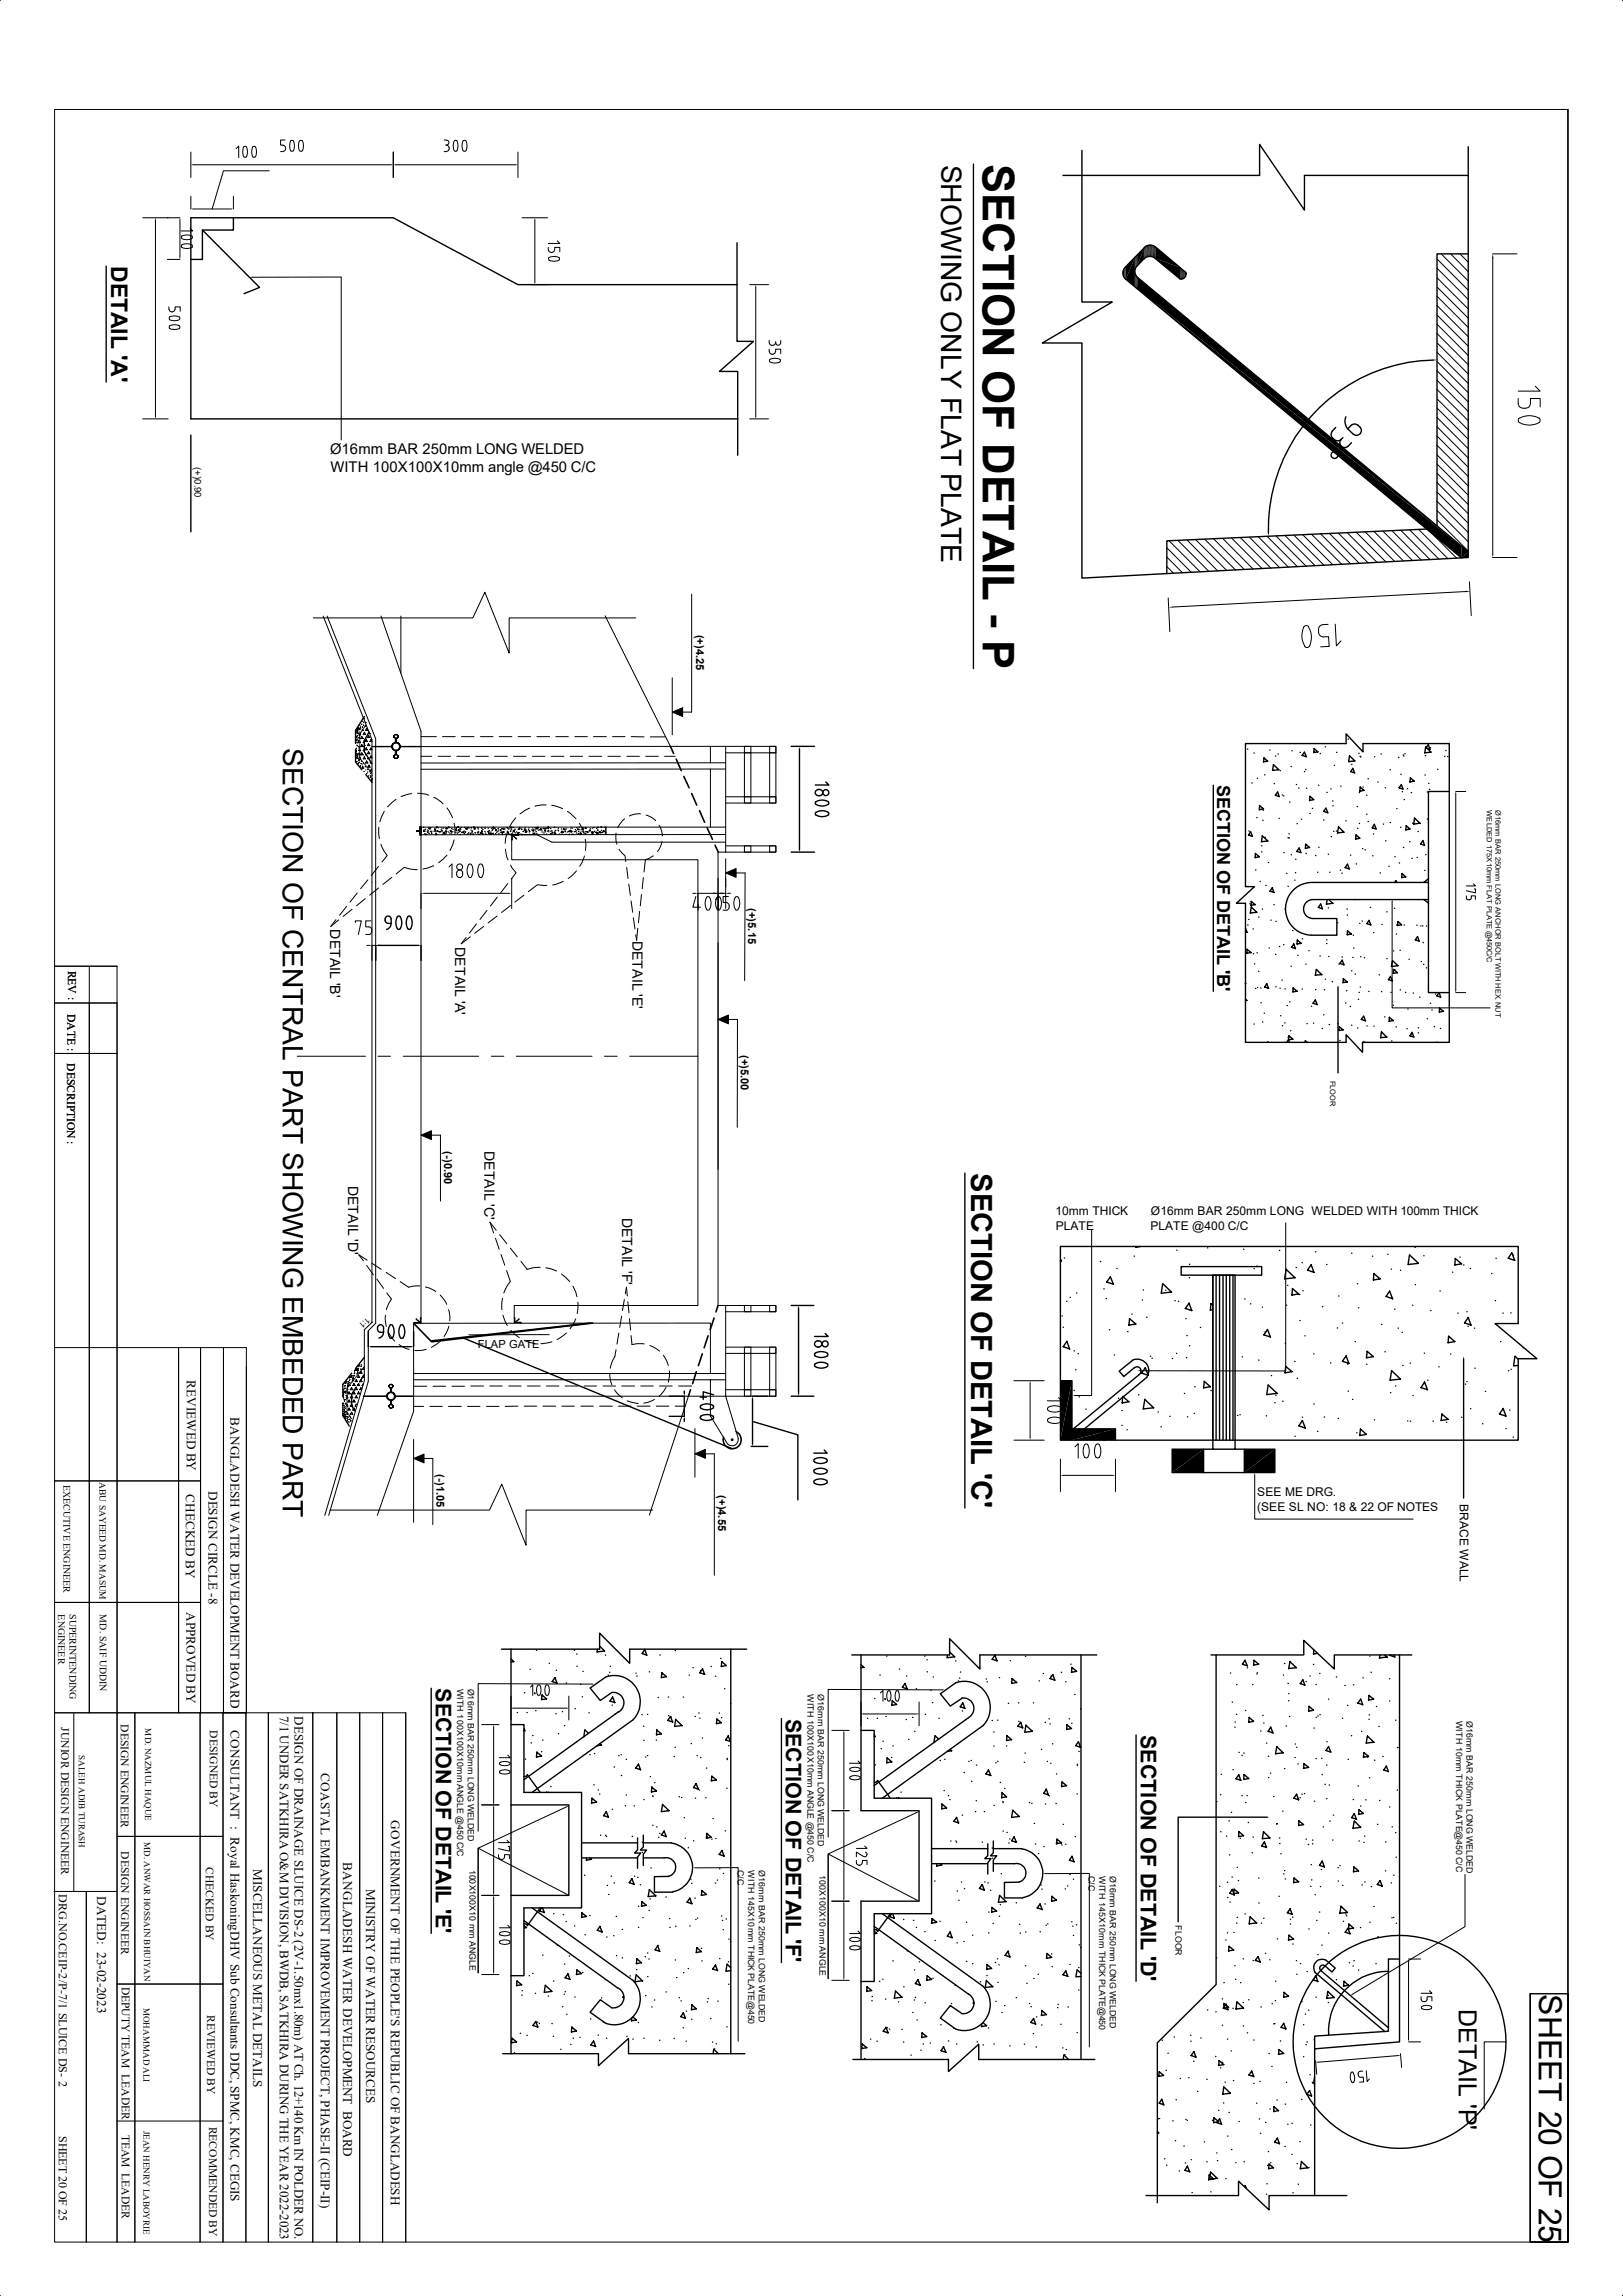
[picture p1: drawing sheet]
<svg xmlns="http://www.w3.org/2000/svg" width="297mm" height="420mm" viewBox="0 0 297 420" stroke-linecap="round" stroke-linejoin="round" font-family="sans-serif">
<defs><g id="words">
<text font-size="8" x="179.8" y="30" transform="rotate(90 179.8 30)">SECTION OF DETAIL - P</text>
<text font-size="5.8" x="281.6" y="364.8" transform="rotate(90 281.6 364.8)">SHEET 20 OF 25</text>
<text font-size="5.3" x="177.7" y="214.6" transform="rotate(90 177.7 214.6)">SECTION OF DETAIL 'C'</text>
<g font-size="5.2">
<text x="172.2" y="30.1" transform="rotate(90 172.2 30.1)">SHOWING ONLY FLAT PLATE</text>
<text x="51.8" y="136.8" transform="rotate(90 51.8 136.8)">SECTION OF CENTRAL PART SHOWING EMBEDED PART</text>
</g>
<text font-size="4.6" x="267" y="367.5" transform="rotate(90 267 367.5)">DETAIL 'P'</text>
<text font-size="4.2" x="20.3" y="48.7" transform="rotate(90 20.3 48.7)">DETAIL 'A'</text>
<g font-size="3.9">
<text x="79.8" y="308.8" transform="rotate(90 79.8 308.8)">SECTION OF DETAIL 'E'</text>
<text x="143.8" y="314.4" transform="rotate(90 143.8 314.4)">SECTION OF DETAIL 'F'</text>
<text x="208.7" y="317.4" transform="rotate(90 208.7 317.4)">SECTION OF DETAIL 'D'</text>
</g>
<text font-size="3.3" x="222.8" y="143.6" transform="rotate(90 222.8 143.6)">SECTION OF DETAIL 'B'</text>
<g font-size="2.7">
<text x="60.4" y="83">Ø16mm BAR 250mm LONG WELDED</text>
<text x="60.5" y="86.3">WITH 100X100X10mm angle @450 C/C</text>
</g>
<g font-size="2.6">
<text x="60.4" y="170" transform="rotate(90 60.4 170)">DETAIL 'B'</text>
<text x="83.3" y="173.3" transform="rotate(90 83.3 173.3)">DETAIL 'A'</text>
<text x="115.7" y="172.1" transform="rotate(90 115.7 172.1)">DETAIL 'E'</text>
<text x="88.7" y="210.5" transform="rotate(90 88.7 210.5)">DETAIL 'C'</text>
<text x="63.7" y="216.9" transform="rotate(90 63.7 216.9)">DETAIL 'D'</text>
<text x="113.9" y="222.7" transform="rotate(90 113.9 222.7)">DETAIL 'F'</text>
</g>
<g font-size="2.4">
<text x="34.2" y="252.5" transform="rotate(90 34.2 252.5)">REVIEWED BY</text>
<text x="42.2" y="259.2" transform="rotate(90 42.2 259.2)">BANGLADESH WATER DEVELOPMENT BOARD</text>
<text x="34" y="273.3" transform="rotate(90 34 273.3)">CHECKED BY</text>
<text x="38.2" y="272.7" transform="rotate(90 38.2 272.7)">DESIGN CIRCLE -8</text>
<text x="34.1" y="294.9" transform="rotate(90 34.1 294.9)">APPROVED BY</text>
<text x="42.2" y="316.5" transform="rotate(90 42.2 316.5)">CONSULTANT : Royal HaskoningDHV Sub Consultants DDC, SPMC, KMC, CEGIS</text>
<text x="51.2" y="313.9" transform="rotate(90 51.2 313.9)">7/1 UNDER SATKHIRA O&amp;M DIVISION, BWDB, SATKHIRA DURING THE YEAR 2022-2023</text>
<text x="53.9" y="313.9" transform="rotate(90 53.9 313.9)">DESIGN OF DRAINAGE SLUICE DS-2 (2V-1.50mx1.80m) AT Ch. 12+140 Km IN POLDER NO.</text>
<text x="58.7" y="324.4" transform="rotate(90 58.7 324.4)">COASTAL EMBANKMENT IMPROVEMENT PROJECT, PHASE-II (CEIP-II)</text>
<text x="71.5" y="333" transform="rotate(90 71.5 333)">GOVERNMENT OF THE PEOPLE'S REPUBLIC OF BANGLADESH</text>
<text x="46.4" y="341.9" transform="rotate(90 46.4 341.9)">MISCELLANEOUS METAL DETAILS</text>
<text x="62.8" y="340.7" transform="rotate(90 62.8 340.7)">BANGLADESH WATER DEVELOPMENT BOARD</text>
<text x="17.8" y="346.8" transform="rotate(90 17.8 346.8)">DATED: 23-02-2023</text>
<text x="67" y="345.5" transform="rotate(90 67 345.5)">MINISTRY OF WATER RESOURCES</text>
</g>
<g font-size="2.2">
<text x="193.1" y="222.3">10mm THICK</text>
<text x="193.2" y="225">PLATE</text>
<text x="210.5" y="224.9">PLATE @400 C/C</text>
<text x="210.6" y="222.3">Ø16mm BAR 250mm LONG WELDED WITH 100mm THICK</text>
<text x="230.1" y="273.7">SEE ME DRG.</text>
<text x="267.2" y="275.1" transform="rotate(90 267.2 275.1)">BRACE WALL</text>
<text x="230" y="276.4">(SEE SL NO: 18 &amp; 22 OF NOTES</text>
<text x="10.8" y="346.5" transform="rotate(90 10.8 346.5)">DRG.NO.CEIP-2/P-7/1 SLUICE DS- 2</text>
<text x="10.8" y="390.7" transform="rotate(90 10.8 390.7)">SHEET 20 OF 25</text>
</g>
<g font-size="2.1">
<text x="12.5" y="177.5" transform="rotate(90 12.5 177.5)">REV :</text>
<text x="12.4" y="185.4" transform="rotate(90 12.4 185.4)">DATE :</text>
<text x="12.3" y="194.4" transform="rotate(90 12.3 194.4)">DESCRIPTION :</text>
<text x="11.2" y="315.9" transform="rotate(90 11.2 315.9)">JUNIOR DESIGN ENGINEER</text>
<text x="22.1" y="315.4" transform="rotate(90 22.1 315.4)">DESIGN ENGINEER</text>
<text x="38.4" y="316.5" transform="rotate(90 38.4 316.5)">DESIGNED BY</text>
<text x="22.2" y="338.6" transform="rotate(90 22.2 338.6)">DESIGN ENGINEER</text>
<text x="37.7" y="341.5" transform="rotate(90 37.7 341.5)">CHECKED BY</text>
<text x="22.3" y="363.4" transform="rotate(90 22.3 363.4)">DEPUTY TEAM LEADER</text>
<text x="37.9" y="368.6" transform="rotate(90 37.9 368.6)">REVIEWED BY</text>
<text x="38.3" y="389" transform="rotate(90 38.3 389)">RECOMMENDED BY</text>
<text x="22.3" y="390.5" transform="rotate(90 22.3 390.5)">TEAM LEADER</text>
</g>
<g font-size="2">
<text x="127.4" y="116.1" transform="rotate(90 127.4 116.1)">(+)4.25</text>
<text x="136.9" y="166.1" transform="rotate(90 136.9 166.1)">(+)5.15</text>
<text x="135.6" y="192.9" transform="rotate(90 135.6 192.9)">(+)5.00</text>
<text x="81.3" y="210.6" transform="rotate(90 81.3 210.6)">(-)0.90</text>
<text x="87.5" y="246.6">FLAP GATE</text>
<text x="79.9" y="269.7" transform="rotate(90 79.9 269.7)">(-)1.05</text>
<text x="131.4" y="273.5" transform="rotate(90 131.4 273.5)">(+)4.55</text>
</g>
<g font-size="1.8">
<text x="11.6" y="271.6" transform="rotate(90 11.6 271.6)">EXECUTIVE ENGINEER</text>
<text x="10.6" y="295.3" transform="rotate(90 10.6 295.3)">ENGINEER</text>
<text x="12.7" y="295.2" transform="rotate(90 12.7 295.2)">SUPERINTENDING</text>
<text x="18.3" y="295.3" transform="rotate(90 18.3 295.3)">MD. SAIF UDDIN</text>
</g>
<g font-size="1.7">
<text x="35.6" y="85.5" transform="rotate(90 35.6 85.5)">(+)0.90</text>
<text x="18.2" y="271.1" transform="rotate(90 18.2 271.1)">ABU SAYEED MD. MASUM</text>
<text x="26.5" y="316.1" transform="rotate(90 26.5 316.1)">MD. NAZMUL HAQUE</text>
<text x="14.4" y="321.1" transform="rotate(90 14.4 321.1)">SALEH ADIB TURASH</text>
<text x="26.4" y="336.9" transform="rotate(90 26.4 336.9)">MD. ANWAR HOSSAIN BHUIYAN</text>
<text x="26.3" y="367.2" transform="rotate(90 26.3 367.2)">MOHAMMAD ALI</text>
<text x="26.3" y="389.7" transform="rotate(90 26.3 389.7)">JEAN HENRY LABOYRIE</text>
</g>
<g font-size="1.6">
<text x="83.7" y="308.9" transform="rotate(90 83.7 308.9)">WITH 100X100X10mm ANGLE @450 C/C</text>
<text x="85.6" y="308.9" transform="rotate(90 85.6 308.9)">Ø16mm BAR 250mm LONG WELDED</text>
<text x="147.7" y="309.9" transform="rotate(90 147.7 309.9)">WITH 100X100X10mm ANGLE @450 C/C</text>
<text x="149.7" y="309.9" transform="rotate(90 149.7 309.9)">Ø16mm BAR 250mm LONG WELDED</text>
<text x="266.5" y="314.8" transform="rotate(90 266.5 314.8)">WITH 10mm THICK PLATE@450 C/C</text>
<text x="268.4" y="314.8" transform="rotate(90 268.4 314.8)">Ø16mm BAR 250mm LONG WELDED</text>
<text x="85.9" y="342" transform="rotate(90 85.9 342)">100X100X10 mm ANGLE</text>
<text x="135" y="342.1" transform="rotate(90 135 342.1)">C/C</text>
<text x="136.9" y="342.1" transform="rotate(90 136.9 342.1)">WITH 145X10mm THICK PLATE@450</text>
<text x="138.9" y="342.1" transform="rotate(90 138.9 342.1)">Ø16mm BAR 250mm LONG WELDED</text>
<text x="150" y="343" transform="rotate(90 150 343)">100X100X10 mm ANGLE</text>
<text x="199.2" y="343.1" transform="rotate(90 199.2 343.1)">C/C</text>
<text x="201.2" y="343.2" transform="rotate(90 201.2 343.2)">WITH 145X10mm THICK PLATE@450</text>
<text x="203.1" y="343.1" transform="rotate(90 203.1 343.1)">Ø16mm BAR 250mm LONG WELDED</text>
<text x="215.1" y="352.1" transform="rotate(90 215.1 352.1)">FLOOR</text>
</g>
<text font-size="1.5" x="67.2" y="240.8" transform="rotate(138 67.2 240.8)">1:1</text>
<g font-size="1.4">
<text x="272.1" y="148.2" transform="rotate(90 272.1 148.2)">WELDED 175X10mm FLAT PLATE @450C/C</text>
<text x="273.7" y="148.2" transform="rotate(90 273.7 148.2)">Ø16mm BAR 250mm LONG ANCHOR BOLT WITH HEX. NUT</text>
<text x="243.4" y="197.7" transform="rotate(90 243.4 197.7)">FLOOR</text>
</g>
</g></defs>
<g fill="none" stroke="#000" stroke-width=".25">
<path d="M0 0h.1M296.9 0h.1M42.7 39.8v2.3h-5.7v5.4h-2.1M178.1 30v92.3M194.5 32.1h36v-5.7l8.2 12v-6.3h30M268.7 26.8v75.2l-70.7 3.7v-43h-7.2l12.7-7.5h-5.5v-27.7M286.9 20v390.1zM19.4 48.7v21.2M37 42.1l10.5 10.5-2.8 1.1M134.9 52.1h-40.1l-22.8-12.3h-37.1v36.8h100.1M134.9 44.4v18h3l-6.2 5.5h3.3v15.4M205.9 48.9a1.44 1.44 0 0 0 .1 2.2l61.5 51"/>
<path d="M209.3 47.3l-1.2 1.3a1.44 1.44 0 0 0 .1 2.2l60.5 50.1M211.4 45.2a1.44 1.44 0 0 0-2 .1l-3.5 3.6M211.5 45.2l5.5 4.6a.95 .95 0 0 1-1 1.3l-4.6-3.9a1.44 1.44 0 0 0-2 .2M268.7 46.4h-5.7v49.8M34.9 79.6v17.7M244.4 78.2a1.57 1.57 0 0 0-.8 1.5l.6 .7M246.3 76.2a2.03 2.03 0 0 0 .5 2.3M248.8 78.1l-.5-.4-.4-.1a1.64 1.64 0 0 0-1.3 .8M248.9 78.1a.9 .9 0 0 1 0 1.3 .9 .9 0 0 1-1.3 0l-.9-.9M262.2 65.9a30.8 30.8 0 0 0-30.1 31.5M244.1 80.4l.7 .2 .6-.2M245.4 80.3a.9 .9 0 0 0 0 1.3 .9 .9 0 0 0 1.3 0l.6-.6"/>
<path d="M245.7 80.1l-.3 .3M261.1 96.8l-47.6 2.1v6M65.1 137.1v2.3l1.1 1.4M66.7 131.1l-1.6 2.5v2.3M67.5 133.9l-.8 1.6v2l1.4 2.2M144.8 136.5h4.3M146.3 137v18.4M227.9 136h18.4v-1.8l3.1 3.3v-1.5h15.8v54.7h-15.9v1.8l-3-3.2v1.4h-18.4v-25.5h-1.6l3.3-3h-1.7zM228.3 137h.1M229.5 137.8h.1M231.3 138.6l.7 .6-.8 .2zM232.4 137.2h.1"/>
<path d="M233 139.9l1 .9-1.1 .1zM233.4 138.3h.1M233.9 137.9h.1M236.4 137.3h.1M237.9 137.6h.1M238.7 137.6l.4 .8-.8-.2zM240.5 137.5h.1M240.5 136.9l.7 .6-.8 .2zM241.6 137.8h.1M242.5 136.6h.1M244.2 140h.1M244.6 137.6h.1"/>
<path d="M246.7 135.2h.1M247 138.2l-.2 1.1 1.1-.1-.9-.9M247.4 139.8h.1M248.7 137.8h.1M248.9 138.3h.1M249 138.5h.1M251.5 138.4h.1M252.7 137.9h.1M255.9 138.6h.1M256.8 138.1h.1M256.9 138.3h.1M257.1 137.9h.1"/>
<path d="M260.9 138.2h.1M260.9 136.6l1 1-1.2 .1zM261.4 136.2l.3 .9-.8-.3zM261.7 136.8h.1M264.4 138.3h.1M264.6 137.3h.1M264.9 138.4h.1M66.9 141.7l1.2 1.4M76.3 152.1h.1M76.3 152l.1 .1M76.3 152l.5 .1zM76.3 152l.2 .1"/>
<path d="M76.4 152l.1 .1M76.5 152l.1 .1M76.6 152l.1 .1M76.7 152l.1 .1M76.7 152l.3 .3M76.8 152l.2 .3M76.8 152l.2 .2M76.8 151.4l.2 .2zM76.8 151.6l.2 .2zM76.8 151.7l.2 .2zM76.8 151.8l.2 .3zM76.8 151.3h.2v1.4h-.2z"/>
<path d="M76.8 151.3l.2 .2M76.8 152l.2 .2zM76.8 151.3l.2 .3M76.8 151.4l.2 .2M76.8 151.5l.2 .2M76.8 151.6l.2 .2M76.8 151.7l.2 .2M76.8 151.8l.2 .2M76.8 151.9l.2 .2M76.8 152.1l.2 .3M76.8 152.2l.2 .2M76.8 152.3l.2 .2"/>
<path d="M76.8 152.3l.2 .3M76.8 152.4l.2 .2M76.8 152.4l.2 .3M76.8 152.5l.2 .2M76.8 152.6l.1 .1-.1-.1M76.8 152.7h.1M76.9 151.3l.1 .1M77 151.3h.1M77.5 151.3h.1M77.5 152.1h.1M77.5 151.9l.1 .2M77.6 151.8h.1"/>
<path d="M77.7 152.5h.1M77.8 152h.1M77.9 151.7h.1M77.9 152.6v.1zM78.2 152.1h.1M78.2 151.8h.1M78.3 152.3h.1M78.4 152h.1M78.5 151.5l.1 .1h-.1zM78.5 152.4h.1M78.6 151.5h.1M78.7 151.6v-.1v.1h-.1"/>
<path d="M78.8 152.1h.1M78.8 151.4h.1M79 152.3h.1M79 152.5h.1M79 152.1h.1M79.4 152.1h.1M79.5 151.6h.1M79.6 151.7l.1 .1h-.2v-.1M79.6 152.1h.1M79.8 152.5l.1 .2zM79.8 152.4h.1M79.8 151.4h.1"/>
<path d="M79.9 151.3h.1M80 152l.1-.1v.2zM80.2 151.4h.1M80.2 152.1h.1M80.5 152.2h.1M80.5 152.1h.1M80.7 151.8h.1M80.9 151.5h.1M80.9 152.1h.1M80.9 151.9h.1M81 152.6h.1M81.2 152.3l.1 .1z"/>
<path d="M81.2 151.5h.1M81.4 152.5h.1M81.4 152.4v.1zM81.4 152.1h.1M81.6 151.9h.1M81.6 152.4h.1M81.7 152.1h.1M81.8 151.6h-.2l.1-.2 .1 .2M82.1 151.3l.1 .1-.1-.1M82.1 152.2h.1M82.3 152.4h.1M82.4 151.9h.1"/>
<path d="M82.5 152l.1 .1zM82.6 152.5h.1M82.6 151.6h.1M82.7 152.2h.1M82.8 152.1h.1M82.9 151.7h.1M83.3 152.2h.1M83.4 151.7l.1 .1zM83.5 151.5h.1M83.6 151.9h.1M83.6 152.2h.1M83.7 152.5h.1"/>
<path d="M83.8 151.3h.1M83.9 151.3h.1M83.9 151.3h-.2M83.9 152.2h.1M83.9 151.8h.1l-.1 .1zM84.1 152.1h.1M84.2 151.6h.1M84.2 152h.1M84.2 152.7h.1M84.3 151.7h.1M84.4 151.3h.1M84.6 152.3h-.1"/>
<path d="M84.8 152.3h-.1l.1-.2v.2M84.9 152h.1M85 152.5h.1M85 151.3h.1M85.1 152.3h.1M85.2 152.1h.1M85.3 151.5l.1 .1h-.1zM85.5 151.3h.1M85.5 152.6h.1M85.5 151.6h.1M85.6 152.5h.1M85.6 151.4h.1"/>
<path d="M85.8 152.3h.1M85.8 151.5h.1M86 152.5h.1M86.1 152.7h.1M86.2 152.4h.1M86.2 151.8h.1M86.2 151.4h.1M86.4 152.3h.1M86.4 152.1h.1M86.4 152h.1M86.6 152.7h.1M86.8 151.3l-.1 .1 .1-.1"/>
<path d="M86.8 151.6l.1-.1v.1zM86.8 151.6h.1M86.9 151.4h.1M86.9 152.3h.1M87 152.4h.1M87.4 152.4h.1M87.4 151.4h.1M87.5 151.4h.1M87.5 152.2h.1M87.5 151.6h.1M87.5 152.1h.1M87.6 152.4h.1"/>
<path d="M87.7 152.7h.1M88 152.3l.1 .1zM88.1 152.1h.1M88.2 152l.1 .1zM88.2 152.1h.1M88.2 151.5h-.1M88.2 152.4h.1M88.3 152.6h.1M88.3 152.5h.1M88.3 151.7h.1M88.7 151.5h.1M88.7 152.1h.1"/>
<path d="M88.8 151.5h.1M88.8 152.4h.1M88.9 152.6h.1M89.3 152.1h.1M89.3 151.5h.1M89.4 152.1l.1 .1zM89.5 152.4h.1M89.5 152.5v-.1l.1 .1zM89.5 151.9h.1M89.7 152.4v.2l.2-.1M89.8 152.4l.1 .2M89.8 152.2h.1"/>
<path d="M89.9 151.5h.1M90 151.9h.1M90 152.4h.1M90.2 151.7h.1M90.2 152.5h.1M90.3 152.4h.1M90.3 151.5h.1M90.3 151.3v.1zM90.5 151.5h.1M90.6 151.6h.1M90.7 152.5h.1M90.7 151.8l.1 .1h-.1z"/>
<path d="M90.8 151.8h.1M90.9 152.2h.1M91.1 152.1h.1M91.1 151.6h.1M91.2 151.8h.1M91.3 152.5h.1M91.6 152.2h.1M91.6 151.8l.1 .1zM91.8 151.6h.1M91.9 152.2l.1 .1M91.9 152.1l-.1 .2h.2M91.9 152.6h.1"/>
<path d="M91.9 152.5h.1M91.9 151.6h.1M92.1 151.6h.1l-.1 .1zM92.1 151.6h.1M92.2 152.2h.1M92.4 151.6h.1M92.5 152.6h.1M92.8 151.3h.1M92.8 152.1h.1M92.8 151.5h.1M93 152.2v.1h-.1zM93 151.6h.1"/>
<path d="M93.1 151.6h.1M93.2 152.6h-.2M93.4 152.7h.1M93.4 152.1h.1M93.4 151.4h.1M93.5 151.8h.1M93.5 151.3v.1zM93.6 152.5h.1M93.6 151.7h.1M93.7 152.8l.8 .7M93.7 152.6h.1M93.8 152.4h.1"/>
<path d="M93.9 151.3h.1M94 151.9l.1 .2h-.2v-.2M94.1 151.9h.1M94.1 151.8h.1M94.2 152.3h.1M94.2 151.7h.1M94.3 152.7h.1M94.4 152.6h.1M94.5 152.2h.1M94.8 152.4l.1 .1zM94.8 151.7h.1M94.9 152.7v.1h-1.2l-.1 .8"/>
<path d="M94.9 152.4h.1M95 152.7h.1M95 151.6l.1 .1zM95 152.3h.1M95 151.3h.1M95.2 151.5h.1M95.3 152.6h.1M95.5 151.6h.1M95.5 151.7h.1M95.6 152.7h.1M95.8 152.1h.1M96 151.7h.1"/>
<path d="M96.1 151.8h.1M96.1 151.4h.1M96.2 152.1h.1M96.2 152.1l.1 .1h-.2zM96.2 151.8h-.2l.1-.1 .1 .1M96.4 152v.1zM96.7 151.8h.1M96.8 151.5h.1M96.8 151.9h.1M96.9 152.2h.1M96.9 152.6h.1M96.9 152.1h.1"/>
<path d="M97.3 151.8h.1M97.5 151.9h.1M97.5 151.5h.1M97.5 152.4h.1M97.6 152.5l.1-.1v.2zM97.7 152.6h.1M97.7 151.8h.1M97.7 151.9l-.2 .1v-.2l.2 .2M97.9 152.4h.1M97.9 151.4h.1M97.9 151.8h.1M98.1 152.1h.1"/>
<path d="M98.2 152.4h.1M98.3 151.6h-.2l.1-.2 .1 .2M98.4 151.3l.1 .2zM98.5 151.8h.1M98.8 151.8h.1M98.9 151.6l.2 .1h-.2zM99.1 151.8h.1M99.2 152.2h.1M99.4 151.6h.1M99.5 152.6h.1M99.5 152.2h.1M99.6 151.6h.1"/>
<path d="M99.7 151.9l.1-.1v.1zM99.7 151.9h.1M99.8 152.1h.1M99.8 151.5h.1M100 152.6h.1M100.1 151.6h.1M100.2 152h.1M100.3 151.3v.2zM100.4 151.3h-.2M100.4 151.9h.1M100.4 152.1h.1M100.7 152.5h.1"/>
<path d="M100.8 151.6h.1M100.8 152.1h.1M100.9 152.5h.1M101 151.9h.1M101.1 152.2l.1 .2h-.2zM101.4 151.4h.1M101.5 152.3h.1M101.5 151.3h.1M101.5 152.2h.1M101.6 152.5h.1M101.6 151.9h.1M101.7 151.9h.1"/>
<path d="M102.1 151.8h.1M102.2 151.5h.1M102.2 152h.1M102.4 152.6h.1M102.7 152.3h.1M102.7 152.1h.1M102.7 151.6h.1M102.8 152h.1M102.8 152.4h.1M103 152.1l.1 .2h-.1zM103.2 151.6l-.1 .1h.2l-.1-.1M103.4 151.7h.1"/>
<path d="M103.5 152h-.1M103.5 152.1h.1M103.6 152.6h.1M103.6 151.6h.1M103.8 152.2h.1M104.1 152.1h.1M104.1 152.7h.1M104.2 152.6h.1M104.4 151.9l.1 .1zM104.5 151.5h.1M104.5 152.1l.1 .1zM104.6 152h.1"/>
<path d="M104.6 152.1h.1M104.7 152.6h.1M104.7 151.5h.1M104.9 152.7h.1M105.1 152.1h.1M105.3 152.1h.1M105.3 151.8h.1M105.5 152h.1M105.5 152.4h.1M105.5 151.4h.1M105.7 151.6l.2 .1-.2 .1zM105.8 152.6l.1-.1v.1z"/>
<path d="M105.9 152.1h.1M106 151.3h.1M106.1 151.8h.1M106.2 152.2h.1M106.2 152.4h.1M106.3 152.4l.1 .2M106.3 152.4l-.1 .2h.2M106.5 151.8h.1M106.5 152.1h.1M106.6 151.4v.1zM106.7 151.8h.1M106.8 151.5h.1"/>
<path d="M106.8 152.2h.1M107 152.6h.1M107.1 152.1h.1M107.1 151.4v.1zM107.2 152.5h.1M107.2 151.5h.1M107.4 152.1h.1M107.5 152.3h.1M107.7 152.2h.1M107.9 151.9l.1-.1v.2zM108 151.6h.1M108.3 152.2l.2 .1h-.2z"/>
<path d="M108.4 152.5h.1M108.4 152.5l.1 .1zM108.4 151.5h.1M108.5 152.2h.1M108.7 151.4h.1M108.8 152.1h.1M108.9 152.2h.1M109.1 152.2h.1M109.2 151.5h.1M109.3 152.3l-.1 .1zM109.3 151.8h.1M109.3 152.6h.1"/>
<path d="M109.3 151.4h.1M109.4 151.3h.1M109.5 152.5h.1M109.6 152.2h.1M109.7 152.1h.1M109.8 152.2l.1 .1h-.1zM109.9 151.3h.2M110 151.3h.1M110.1 151.9h.1M110.1 152.3h.1M110.2 152.3h.1M110.3 152.2h.1"/>
<path d="M110.6 152.1h-.2v-.2l.2 .2M110.7 151.3h.1M110.8 152.3h.1M110.8 152.4h.1M110.8 152.2h.1M110.9 151.3v1.4M144.8 155.9h4.3M149.3 146.6l-.1 .3 .1 .3M149.3 148.6l-.1 .2 .1 .3M149.4 146.6l.7-.2h.7a.71 .71 0 0 1 .9 .5 1.51 1.51 0 0 1-2 .4l-.3-.1M149.4 148.6l.7-.3h.7a.71 .71 0 0 1 .9 .5 1.51 1.51 0 0 1-2 .5l-.3-.2M149.7 144.4h.3"/>
<path d="M150 144.4a.58 .58 0 0 1 .6 .8 .58 .58 0 0 1-.9 .3 .55 .55 0 0 1-.5-.5 .55 .55 0 0 1 .5-.6M151.1 143l.6 .6h-2.5M222 143.6v37.7M228.6 152h.1M228.9 152.1l.3 .9-.7-.3zM229.1 143.2h.1M229.7 156.1l.8 .6-.8 .2zM229.8 159.1h.1M230 149.6h.1M230.1 142.4h.1M230.5 147.4l.7 .6-.7 .1zM230.9 155.8h.1"/>
<path d="M230.9 154.7h.1M231 152.9l1 .9M231 152.9l-.2 1.1 1.2-.2M231.1 150.1h.1M231.1 148.2h.1M231.4 141.7h.1M231.5 153.2h.1M232.1 157.8h.1M233.2 143.3h.1M233.8 144.9l.3 .8-.7-.2zM234.1 149.7h.1M234.3 141h.1"/>
<path d="M234.7 145.4h.1M234.9 145.6h.1M234.9 156h.1M235.5 159.8h.1M235.7 153.2h.1M235.9 152.5h.1M235.9 153.3h.1M236 146.7h.1M236.3 140.2h.1M236.3 156.3h.1M237.1 159.6h.1M237.1 157.2h.1"/>
<path d="M237.2 143.5h.1M237.4 150.7h.1M237.7 144.1h.1M237.7 155.1l.4 .9-.8-.3zM238.2 149.9h.1M238.7 141.1h.1M238.9 140.8h.1M238.9 154.4l.7 .6-.7 .2zM239 156.1h.1M239.1 144.2h.1M239.7 148.8h.1M239.7 145.7l.7 .6-.8 .1z"/>
<path d="M240.2 147.9h.1M240.7 156.5h.1M241.1 159.6h.1M241.3 143.6h.1M241.3 155h.1M242.2 150h.1M242.7 147.8l.3 .9-.8-.3zM242.8 144.9h.1M243.1 156.3h.1M243.3 159.6h.1M243.5 144.3h.1M243.6 153h.1"/>
<path d="M243.9 146.5h.1M243.9 147.4h.1M244.1 152.1h.1M244.6 152h.1M245.3 159.2h.1M245.4 143.8h.1M245.6 159.7h.1M245.9 152.2l-1.1 .2 .1-1.1 1.1 .9M246.3 150.2h.1M246.6 158.1l.3 .9-.7-.3zM247.1 156.4h.1M247.6 140.5l.3 .9-.7-.3z"/>
<path d="M248.2 152.7l.6 .6-.7 .2zM248.2 158h.1M248.4 147.5h.1M248.5 151.5h.1M248.8 145h.1M248.8 150.6h.1M248.9 144l.7 .6-.8 .1zM249.3 155.2h.1M249.4 144h.1M249.8 155.4h.1M250.1 145.5h.1M250.1 148.9h.1"/>
<path d="M250.4 142.5h.1M250.4 150.3h.1M251.2 156.5h.1M251.3 152.6h.1M251.5 150.8l.3 .8-.7-.2zM252.1 143h.1M252.6 159.7h.1M253.2 150.7h.1M253.5 144.1h.1M253.6 153.8h.1M254.2 158.5h.1M254.4 140.8h.1"/>
<path d="M254.4 150.5h.1M255.3 156.7h.1M255.6 147.9h.1M256.1 157.9h.1M256.3 151.3h.1M256.4 141.6h.1M256.5 143.5l.3 .9-.8-.3zM256.6 159.8l.7 .6-.8 .1zM256.6 144.8h.1M256.8 155h.1M257 146.3h.1M257.3 151l.7 .6-.7 .2z"/>
<path d="M257.6 144.3h.1M258 154h.1M258.1 142.3l.7 .6-.8 .1zM258.3 145h.1M258.4 157h.1M258.5 150.6h.1M259.3 156.8h.1M259.5 152.1h.1M259.8 150.6l-1.1 .1 .2-1.1 1 1M260.4 153.8l.3 .8-.7-.2zM260.7 159.2h.1M260.8 141.8h.1"/>
<path d="M260.9 156.3h.1M261.2 144.9h.1M261.2 149.8h.1M261.5 143.3h.1M261.6 144.4h.1M263.1 140.7h.1M265.2 144.8h-3.8v36.8h3.8M68.7 172.9v2.8M69.2 172.9h7.4M71.6 168.9h-.6a.66 .66 0 0 1-.5-.8 .66 .66 0 0 1 .7-.5l.2 .1a1.95 1.95 0 0 1-.2 2.1l-.5 .2M72.8 167.6h.2a1.51 1.51 0 0 1 .4 1.9l-.2 .4-.2 .1a1.51 1.51 0 0 1-.4-2zM74.7 167.6h.2a1.51 1.51 0 0 1 .4 1.9l-.2 .4-.2 .1a1.51 1.51 0 0 1-.4-2z"/>
<path d="M77 172.9v2.8M227.9 169.8l.3 .8-.3-.2M227.9 179.9h.1M228 179.9h-.1M228.2 173.7l.7 .5-.7 .2zM228.3 169.2h.1M228.5 168.2h.1M228.7 165.3h.1M229 164.9l.7 .6-.8 .1zM229 165.9l1 1-1.2 .1zM229.3 169.9h.1M229.4 174.5h.1"/>
<path d="M229.6 176.3h.1M230 174.3h.1M230.3 167.8h.1M230.3 177.7h.1M230.6 161.2h.1M231 166.3h.1M231.6 162h.1M231.8 180l.4 .8-.8-.2zM232.2 173.4h.1M232.6 168.3h.1M233.1 165.5h.1M233.1 163.2l-.7-.2 .4-.6 .3 .9"/>
<path d="M233.4 174.6h.1M233.5 168.5h.1M234.1 173.1h.1M234.6 179.3h.1M234.9 172.8h.1M235.2 166.3h.1M235.7 162.1h.1M236.3 176.7h.1M236.6 170.2h.1M236.8 172.7l.3 .8-.8-.2zM236.9 161h.1M237.4 172l.7 .6-.7 .1z"/>
<path d="M237.5 174.8h.1M238.3 171.7h.1M239 176.4h.1M239.5 173.9h.1M240.9 177.3l-.2 1.1 1.2-.1M240.9 177.3l1 1M241.6 174.9h.1M241.7 165.4l.3 .8-.7-.2zM242.5 179.1h.1M242.8 172.6h.1M242.8 171.9h.1M242.9 164.5l-.2 .9 1.2-.2"/>
<path d="M243.1 166.1h.1M243.2 175h.1M243.2 164.5l.7 .8M243.8 179.6h.1M244.8 168.8h.1M245 176.4h.1M245.6 175h.1M245.6 175.6l.4 .9-.8-.3zM245.8 179l.7 .6-.7 .1zM246.5 166.3h.1M246.5 167.4h.1M246.6 170.3l.7 .6-.8 .1z"/>
<path d="M247.4 177.6h.1M247.6 175.1h.1M247.6 171.1h.1M247.7 173.4h.1M248 178.2h.1M248.8 168.9h.1M249 175h.1M249.3 168.5h.1M249.7 175.2h.1M250.5 168.4l.4 .8-.8-.2zM250.8 166h.1M251.4 170.6h.1"/>
<path d="M252.4 178.3h.1M252.9 169.1h.1M253.8 175.3h.1M253.8 166.8h.1M254.5 178.6l.3 .9-.7-.3zM254.8 175.7l-.2 1.1 1.2-.1-1-1M255 177.3l.7 .6-.7 .2zM255 173.9h.1M255.2 166.2h.1M255.2 177.4h.1M255.5 170.9h.1M255.6 169.2h.1"/>
<path d="M255.6 161.4l-.2-.3-.2 .3M255.8 168.6l.7 .6-.8 .1zM256.2 173.8h.1M257 169.2h.1M257.9 175.5h.1M259.3 169.2h.1M259.4 171.3l.3 .9-.7-.3zM260 169.4h.1M260.1 175.9h.1M260.3 169.4h.1M260.4 172.4h.1M260.5 176.4h.1"/>
<path d="M260.6 164.5l.8 .7M261 169.4h.1M261 177h.1M261.4 161.4h-21.3a4.8 4.8 0 0 0-4.9 4.8 4.8 4.8 0 0 0 4.9 4.9h4.5v-3.1h-4.3a1.74 1.74 0 0 1-1.8-1.7 1.74 1.74 0 0 1 1.8-1.8h21.1M261.4 160.7l-.8 .7M227.9 182.8l.3 .2h-.3M229.5 187.3h.1M229.8 180.8h.1M230.1 180.6h.1M230.7 180.7h.1M230.8 183.4h.1M231.1 186.9h.1"/>
<path d="M231.4 185.3h.1M232 190.5h.1M233.5 180.5h.1M234.2 180.8h.1M234.4 185.8h.1M234.7 187.6h.1M235.1 187.1h.1M235.2 180.9h.1M235.5 183.9h.1M235.7 189.8h.1M235.8 190.2l.2 .5M235.8 190.2l-.3 .5"/>
<path d="M235.9 189.5l.7 .6-.8 .1zM236 183.3h.1M236.2 188.6h.1M236.6 180.7l.8 .6-.8 .1zM238.3 180.9h.1M238.8 190.7l.1-.3 .3 .3M239.2 187.2h.1M240 184.1h.1M240.4 187.2h.1M240.7 182.9l.3 .9-.7-.3zM240.7 181h.1M242 188.1h.1"/>
<path d="M242.2 185.6h.1M242.4 181.1h.1M243.2 187.4h.1M244.8 187.3h.1M244.9 180.6v15.7M245.1 187.8l.7 .6-.8 .1zM245.2 190.3h.1M246.3 183.5h.1M246.4 181.2h.1M247.1 184.1h.1M247.4 187.5h.1M248.5 188h.1"/>
<path d="M248.6 182.8h.1M248.7 181.5h.1M248.9 180.6h.1M249.6 185.9l.3 .8-.8-.2zM249.6 190.5h.1M250.1 187.7h.1M250.5 181.4h.1M251.4 187.7h.1M252.8 181.4h.1M252.8 188.7l-.2 1.1 1.2-.1-1-.9M253.4 186h.1M254.3 186.1l.7 .6-.8 .1z"/>
<path d="M254.6 181.5h.1M254.7 190.4h.1M255 183.9h.1M255.5 187.8h.1M256.2 181.1h.1M257.2 181.5h.1M257.5 188.2h.1M257.6 184.6h.1M258.2 189.2h.1M258.4 188.8l.3 .9-.7-.2zM258.6 181.7h.1M259.5 188h.1"/>
<path d="M259.5 188.9h.1M259.8 182.4h.1M261.2 186.4h.1M261.7 183.5h.1M262 184.7h.1M262.5 187.8h.1M262.7 181.8h.1M262.9 190.6h.1M263.4 181.6l.3 .8-.8-.2zM263.4 184.4l.8 .6-.8 .1zM263.6 188.1h.1M176.6 214.6v61.2"/>
<path d="M144.8 238.8h4.1M146.1 239.3v15.6M194.1 230.6l.1 .1h-.1M194.1 228h83.7v14.1h-4.2l7.7 6.4h-3.5v14.9h-83.7zM194.2 230.5h.1M194.8 230.1h.1M195.2 238h.1M195.8 237.3h.1M197 236.5h.1M201.4 230.8h.1M202 235.8h.1M202.4 237.5h.1"/>
<path d="M203.2 233.6l.6 1.3-1.3-.4zM204.4 232h.1M207.6 229.8h.1M207.9 228v.2l.8-.2M209 237.8h.1M209.2 236h.1M212.8 234.8l-.3 1.8 1.9-.3M212.8 234.8l1.6 1.6M213.3 236h.1M215 237.9h.1M215.3 228.7h.1M215.6 238h.1"/>
<path d="M216.2 231.7h14.7v1.6h-14.7zM217.6 238.4l.5 1.3-1.2-.3zM217.6 233.7h.1M217.7 231.3h.1M221 228.3h.1M222 233.3v30.1M222 238.8l-.4-.3-.1 1.1h.5M222 233.3h4v31.8h-4zM222.5 233.3v30.1M223.2 233.3v30.1M223.8 233.3v30.1M224.4 233.3v30.1"/>
<path d="M225 233.3v30.1M225.6 233.3v30.1M227.6 228.5h.1M227.8 237.6h.1M228.9 238.5h.1M229.5 232.1h.1M230 231.6h.1M231 239.1h.1M234.1 228.7h.1M235.4 232.2l-.3 1.7 1.9-.2-1.6-1.5M235.4 238.8h.1M235.6 235.1h.1"/>
<path d="M236.5 235.7l1.2 1-1.3 .2zM237.2 231.9h.1M237.8 236.8h.1M238.3 231h.1M238.4 236.1h.1M239.9 231.4l.6 1.3-1.2-.4zM240.7 229h.1M242 239h.1M242.8 231.3h.1M245 237.1h.1M247.4 229.2h.1M248.4 234.8h.1"/>
<path d="M248.6 239.2h.1M251.2 229.8h.1M251.4 233l1.2 .9-1.3 .2zM254 229.4h.1M254.3 236.2l.5 1.4-1.1-.4zM254.6 232.2h.1M255.2 239.5h.1M256.3 232.4h.1M257.9 229.5l-.2 1.8 1.8-.2M258 229.6l1.6 1.5M258.5 238.8h.1M259 228.2h.1"/>
<path d="M259 235h.1M260.6 229.7h.1M261.8 239.7h.1M263.5 236.1h.1M265.8 232.7h.1M266.3 230.2l1.2 1-1.3 .2zM267.2 230h.1M267.8 231.4h.1M268.4 239.9h.1M269.1 232h.1M273 233h.1M273.6 237.9h.1"/>
<path d="M273.8 230.2h.1M276.6 229.2l.6 1.3-1.2-.3zM276.9 229.6h.1M62.7 256.7v2.3l1.2 1.9M64.3 251.2l-1.6 2v2.3M65.2 253.7l-.9 1.4v2l.6 1M66.7 251.4l-.9 1.4M66.7 248.3l-1.6 2M67.4 243.6v2.7M67.9 246.3h7.3M70.2 243.7h-.6a.69 .69 0 0 1-.5-.8 .69 .69 0 0 1 .7-.5l.2 .1a1.95 1.95 0 0 1-.2 2l-.5 .3M71.3 242.5l-.2 .7v.8a.71 .71 0 0 0 .5 .8 1.51 1.51 0 0 0 .4-2l-.2-.3"/>
<path d="M71.3 242.4l.3-.1 .2 .1M73.3 242.5l-.3 .7v.8a.71 .71 0 0 0 .5 .8 1.51 1.51 0 0 0 .5-2l-.2-.3M73.3 242.4l.2-.1 .3 .1M75.7 243.6v2.7M76.2 241.3l.8 .6M77 241v.9h-1.2v.2M84.8 244.8l49.2 20.2M94.1 241l.1 .9h1.1v.1M95 241.3l-.8 .6M122.5 255.4h2.7v3.7h-2.7M125.2 254.5v.4M125.2 259.5v.5"/>
<path d="M128.1 255.6h1.1M128.3 257.1l.7-.3h.8a.71 .71 0 0 1 .8 .5 1.51 1.51 0 0 1-2 .5l-.4-.3zM128.3 259l.7-.2h.8a.71 .71 0 0 1 .8 .5 1.51 1.51 0 0 1-2 .4l-.4-.2zM130.6 255.1l-1.9-.5v1.4M137.7 255.4h2.8M137.7 255.9v8.3M144.8 255.4h4.1M149.1 247.6a2.03 2.03 0 0 1 2.4 0v.2a1.51 1.51 0 0 1-2 .4l-.4-.3zM149.1 249.6a2.03 2.03 0 0 1 2.4 0v.1a1.51 1.51 0 0 1-2 .4l-.4-.2zM149.6 246.4h.3M149.6 246.4a.57 .57 0 0 1-.5-.7 .57 .57 0 0 1 .8-.4 .55 .55 0 0 1 .5 .5 .55 .55 0 0 1-.5 .6M151 243.9l.6 .6h-2.5"/>
<path d="M194.1 252.6h2.1v8.8h7.9v2M194.4 240.7h.1M194.6 242.8h.1M195.2 245.4l.5 1.4-1.1-.5zM196.1 257.7h.1M196.6 254.3h.1M196.6 247.1h.1M196.9 250.6h.1M197.3 247.6h.1M197.5 255.5h.1M198.7 257.8h.1M203 243.2h.1"/>
<path d="M203.9 247.9h.1M204.7 255.8h.1M205.3 258h.1M205.4 255.4l1.2 1-1.2 .2zM206.4 243.6h.1M206.7 251h.1M206.7 241.2l1.2 1-1.3 .2zM207.1 240.4h.1M207.2 248.8a2.11 2.11 0 0 1 2.6 .6 2.11 2.11 0 0 1 0 2.6l-11.3 9.4M207.3 248.8l-2.5 2 .9 1 1.8-1.5a.75 .75 0 0 1 1.2 0 .75 .75 0 0 1-.3 1.2M208.4 255.1h.1M208.4 251.5l-12 9.9"/>
<path d="M209.5 255.9l-.3 1.8 1.9-.2-1.6-1.5M209.6 250.2l.5 1.4-1.2-.4zM209.8 241h.1M210.5 248.1h.1M210.8 248.5h.1M211.9 258.3h.1M214.1 259.1h.1M214.5 248.5h.1M215.3 247.6h.1M216.7 254.9h.1M217 241.2h.1M217.1 248.3h.1"/>
<path d="M217.2 244.3h.1M217.3 259.2h.1M217.7 246.2h.1M218.5 258.5h.1M218.7 253.7h.1M219.7 242.8h.1M220.4 252.7l1.1 1-1.2 .2zM221.6 254.4h.1M226.5 258.9h.1M226.9 258.8h.1M227.3 248.2h.1M230.3 248.8h.1"/>
<path d="M231.3 244.2l1.2 .4-.6-1.4-.6 1M231.5 243.7h.1M231.7 259h.1M232.1 253.3l-.3 1.8 1.9-.2M232.1 253.4l1.6 1.5M232.7 251.6h.1M233.3 256.6h.1M233.5 255.2h.1M234.7 256.3h.1M235.2 245.7h.1M235.3 249.9l1.1 1-1.2 .2zM236.9 249h.1"/>
<path d="M237.4 252.1h.1M237.9 241.6h.1M238.3 259.8l.6 1.4-1.2-.4zM238.3 259.2h.1M238.8 244.3h.1M240.4 247.6h.1M240.5 256.8h.1M242.4 259.2h.1M243.5 249.3h.1M244.7 242.9h.1M244.9 259.5h.1M245.7 242h.1"/>
<path d="M246.3 248l.5 1.4-1.1-.4zM246.6 249.6h.1M246.7 254.5h.1M247.5 256h.1M248 245.4h.1M250.1 249.6h.1M250.2 247.2l1.1 1-1.2 .2zM251.5 259.7h.1M252.8 242.3h.1M253.4 247.3h.1M254.5 254.8h.1M254.7 250.7l-.3 1.8 1.9-.2-1.6-1.6"/>
<path d="M255.4 253.5h.1M255.9 243h.1M256.6 243.7h.1M256.7 249.8h.1M257.6 259.9h.1M258.1 249.3h.1M258.1 260h.1M258.6 255.3h.1M260.6 247.5h.1M260.7 252.8l.5 1.4-1.1-.4zM261.3 252.5h.1M262.3 260h.1"/>
<path d="M263.3 250h.1M263.9 258.7l1.1 .9-1.3 .2zM265.1 244.4l1.1 1-1.2 .2zM265.5 247.7h.1M266.8 240.2h.1M267.5 259.2h.1M267.8 248.6v25.4M268.2 253.2h.1M268.4 252.7h.1M268.6 242.6h.1M268.7 241l.5 1.4-1.2-.4zM269.1 257.7h.1"/>
<path d="M269.8 243h.1M269.9 250.3h.1M271.8 254.5h.1M274.6 245.4h.1M275 240.2h.1M275.1 257.6l.5 1.4-1.2-.3zM276.1 250.7h.1M276.3 257.9h.1M276.5 240.2h.1M276.5 250.5h.1M277.2 248.1l-.2 1.8 .8-.1M277.3 248.1l.5 .5"/>
<path d="M278.7 246.5h.1M137.5 264.6h3M137.7 260l8.3 2.5v11.9M149 268.9a2.03 2.03 0 0 1 2.3 0l.1 .2a1.51 1.51 0 0 1-2 .4l-.4-.2zM149 270.9a2.03 2.03 0 0 1 2.3 0l.1 .2a1.51 1.51 0 0 1-2 .4l-.4-.3zM149.1 266.9l.7-.2h.7a.71 .71 0 0 1 .9 .5 1.51 1.51 0 0 1-2 .4l-.4-.3zM150.8 265.3l.6 .5h-2.5M198.5 263h.1M201.6 262l.5 1.4-1.1-.4zM205.3 260.7h.1M206.2 261.5h.1M212.5 261h.1"/>
<path d="M220.3 265.1v4.3M222 265.1h-7.5v4.3h18.8v-4.3h-7.3M227.7 265.1v4.3M237 262.7h.1M241.1 261.8h.1M248.3 262.1h.1M249 261.4l1.1 1-1.3 .2zM264.7 260.2h.1M271.3 260.4h.1M275.6 261.3h.1M276.9 262.9h.1M78.9 308.8v44.9"/>
<path d="M91.8 301.7h17.9v-3l5.5 5.5v-2.5h21.5M93.5 301.7v74M93.5 315.5h2.4v12.4h10.5v21.1h-10.5v12.4h-2.4M93.5 303.4l.5 .6h-.5M94.7 313.3h.1M95.9 316.2l.2 .4h-.2M96 309.6h.1M96.4 313.3h.1M97 305.4h.1M97.2 318.8h.1M97.5 317.5h.1M97.8 309.7h.1"/>
<path d="M97.9 309.8h.1M98 312.9h.1M98.2 301.9h.1M99.2 310l.8 .8-.9 .1zM99.3 318.3h.1M100.5 304.2h.1M101.6 306.9l.3 1-.9-.3zM101.7 313.5h.1M101.8 305.5h.1M102.2 317.1h.1M102.9 313.1h.1M103.3 315.6h.1"/>
<path d="M103.6 307.8h.1M105.1 301.9h.1M105.2 312.5h.1M105.5 302.6h.1M105.6 304.8h.1M106.3 308.1h.1M106.6 310.4h.1M106.7 305.7h.1M107 316.4l-.2 1.3M107.1 316.4l.6 .7M107.8 313.3h.1M109.3 301.7v.5l1.3-.2"/>
<path d="M109.7 301.1l1 .9M109.8 318.9l.3 .3-.9 .2M110.8 302.8h.1M111.3 306.4h.1M111.5 305.9h.1M111.7 304.8h.1M112 311.9h.1M112.1 310.4l.4 1-.9-.2zM112.6 313.5h.1M116.4 306.1h.1M116.5 306.6h.1M117.5 313.6h.1"/>
<path d="M117.8 315.8h.1M117.8 318.3h.1M118 301.7l.4 1.1-.9-.3zM118.5 313.6h.1M118.8 305.8h.1M120.1 318.3h.1M120.2 316.4l.8 .8-.9 .1zM120.4 310.5h.1M120.8 302.7h.1M121.1 306l.9 .7-1 .2zM121.2 306.2h.1M122.3 310.4h.1"/>
<path d="M122.3 313.8h.1M122.7 314l.4 1-.9-.3zM122.8 314.1h.1M123.5 319.6h.1M123.6 301.9h.1M123.7 314.5l-.3 1.3 1.4-.2M123.7 314.5l1.1 1.2M125.1 310.4h.1M126.1 306.4h.1M126.5 318.9h.1M126.8 305.1h.1M127.2 314h.1"/>
<path d="M127.9 313.4h.1M128.1 314.3h.1M128.2 305.6h.1M128.5 317.9h.1M128.6 305.3l.3 1-.8-.3zM130.1 304.8h.1M130.9 306.6h.1M131.2 314.5l.8 .6-.9 .2zM131.6 313.4h.1M131.9 303.4h.1M132 314.2h.1M132.1 304l.8 .7-.9 .1z"/>
<path d="M132.6 308.9h.1M133.3 317.5l.3 1.1-.8-.3zM133.3 319.3h.1M133.7 311.6h.1M133.7 301.7v74M143 314.4v44.6M155.9 302.7h17.9v-2.9l5.5 5.5v-2.6h21.4M157.6 302.7v28.5h10.6v16.6h-10.6v28.9M157.6 316.5h2.4v12.4h10.5v21.2h-10.5v12.4h-2.4M157.6 304.5l.5 .5M158.1 305l-.5 .1M158.7 314.3h.1"/>
<path d="M160 317.2l.1 .5-.1-.1M160.1 310.7h.1M160.5 314.3h.1M161 306.4h.1M161.2 319.9h.1M161.6 318.5h.1M161.9 310.7h.1M162 310.9h.1M162.1 314h.1M162.3 302.9h.1M163.3 311.1l.8 .7-.9 .2zM163.4 319.4h.1"/>
<path d="M164.6 305.3h.1M165.6 307.9l.4 1-.9-.2zM165.8 314.5h.1M165.9 306.6h.1M166.3 318.2h.1M167 314.2h.1M167.4 316.7h.1M167.7 308.9h.1M169.2 302.9h.1M169.3 313.6h.1M169.6 303.6h.1M169.7 305.8h.1"/>
<path d="M170.3 309.2h.1M170.6 311.4h.1M170.8 306.7h.1M171.8 318.1l-.7-.6-.2 1.2M171.8 314.3h.1M173.8 302.2l.9 .9-1.4 .1 .1-.5M173.9 320l.3 .3-.9 .1M174.9 303.8h.1M175.4 307.5h.1M175.6 307h.1M175.8 305.9h.1M176 310.6a1.92 1.92 0 0 1 2.1 1.3 1.92 1.92 0 0 1-.9 2.3"/>
<path d="M176.1 310.6l-2.2 1.5-1.8-2.3 2.8-2a4.8 4.8 0 0 1 5.6 2 4.8 4.8 0 0 1-.6 5.8l-18.4 13.3M176.1 313h.1M176.2 311.5l.4 1-.9-.3zM176.7 314.5h.1M177.2 314.2l-17.2 12.4M180.5 307.1h.1M180.6 307.6h.1M181.6 314.7h.1M181.9 319.4h.1M181.9 316.8h.1M182.5 303.8l-.9-.3 .5-.7 .4 1M182.6 314.7h.1"/>
<path d="M182.9 306.9h.1M184.2 319.4h.1M184.3 317.5l.8 .7-.9 .2zM184.5 311.6h.1M184.9 303.8h.1M185.2 307l.9 .8-1 .1zM185.3 307.3h.1M186.4 311.5h.1M186.4 314.9h.1M186.8 315l.4 1.1-.9-.3zM186.9 315.1h.1M187.7 303h.1"/>
<path d="M187.7 315.6l-.2 1.3 1.4-.2-1.2-1.1M189.1 311.5h.1M190.2 307.5h.1M190.6 320h.1M190.9 306.1h.1M191.3 315h.1M192 314.4h.1M192.2 315.3h.1M192.3 306.6h.1M192.6 319h.1M192.7 306.3l.3 1-.8-.3zM194.2 305.9h.1"/>
<path d="M195 307.6h.1M195.2 315.5l.9 .7-.9 .2zM195.7 314.4h.1M196 304.4h.1M196.1 315.2h.1M196.2 305l.8 .7-.9 .2zM196.7 310h.1M197.4 318.6l.3 1-.8-.3zM197.8 312.6h.1M197.8 302.7v74M207.9 317.4v45M221.6 302.7h17v-2.6l5.6 5.2v-2.6h14.2"/>
<path d="M222.5 302.7v60.3l-10.7 10.7v29.2M225.2 306h.1M225.5 311.4h.1M226 315.9h.1M226 315h.1M226.3 313.6h.1M226.3 308.1h.1M227.8 303.7l.5 1-.9-.3zM227.9 312.9h.1M228.3 305.1h.1M228.6 314.2l.8 .7-.9 .1zM229.2 308.1h.1"/>
<path d="M229.5 303.7l.8 .7-.9 .2zM230 306.2h.1M230.1 306h.1M230.7 316.7h.1M231.1 313.8h.1M231.3 315.2h.1M231.8 318.9h.1M232.5 315.9l.5 1.1-.9-.3zM233.6 319.5l1.2 1.1-1.4 .2zM234.9 306.4h.1M235.1 304.3h.1M235.4 315.7h.1"/>
<path d="M235.7 307.9h.1M235.8 311.1h.1M235.8 309.8h.1M236 314h.1M236.1 303.9l-.3 1.3 1.4-.1-1.1-1.1M237 319h.1M237.3 319.6h.1M238.4 307.3l.4 1-.8-.3zM239 307.6h.1M239.6 312.1l.8 .7-.9 .2zM239.7 306.6h.1M240.4 304.5h.1"/>
<path d="M240.5 316.1h.1M240.5 301.8l-.1 .8 .7-.2M240.8 314.2h.1M240.8 308.1h.1M241.2 313.9h.1M241.5 306.1h.1M241.6 313.6h.1M242.8 318.6h.1M243.1 310.8h.1M243.1 319.5l.4 1-.8-.3zM244.6 306.7h.1M245.7 314.3h.1"/>
<path d="M246.1 308.3h.1M246.6 312h.1M247.3 317.5h.1M247.7 308.2h.1M249 310.8l.4 1-.9-.3zM249.2 316.7h.1M249.4 306.9h.1M250.2 317.5l-.2 1.4 1.4-.2M250.3 317.6l1.2 1.1M250.5 314.5h.1M250.5 310.1l.9 .7-1 .2zM250.6 313.7h.1"/>
<path d="M250.7 302.9h.1M250.9 305.9h.1M251.9 312.2h.1M252.3 315.8h.1M252.6 302.7l-.2 .6 1.4-.2M253.4 302.7l.5 .4M254.3 307.1h.1M254.3 311.1h.1M255.1 302.7l.2 .4-.9-.3 .1-.1M255.4 314.7h.1M255.7 319.7h.1M256 319.7h.1"/>
<path d="M256.1 302.7v70.8l-15.5 1.3v26.8M93.5 330.2h10.6v16.5h-10.6M95.9 325.5l17.3-12.3a1.92 1.92 0 0 0 .9-2.3 1.92 1.92 0 0 0-2.1-1.3l-2.1 1.5-1.9-2.3 2.9-2.1a4.8 4.8 0 0 1 5.5 2 4.8 4.8 0 0 1-.5 5.9l-18.5 13.3M95.9 325h.4l.2-.4 2.3 3.3M96.1 321.8h.1M98.3 320.5l.8 .7-.9 .2zM99.1 320.4h.1M100 327.8h.1M100.4 327.9h.1M100.8 326.8h.1M106.4 339.9h10.3M106.4 337.1h10.3"/>
<path d="M107.4 339.9l-.1 .4 .9-.2-.3-.2M107.9 321h.1M108.3 328.9l.9 .7-1 .2zM108.7 326.5h.1M108.8 320.8h.1M109.5 327.4h.1M109.7 328.2h.1M109.9 335.7h.1M110.4 332.1l.9 .3-.3-1-.6 .7M110.8 335.7h.1M111 335.9h.1M112.1 331h.1"/>
<path d="M112.4 323.2h.1M113.2 321.1h.1M113.7 321h.1M113.7 324.8h.1M114.4 330.3h.1M114.6 321.8h.1M114.6 328.3h.1M115.7 335.9h.1M116 330.3h.1M116.7 336.2v2.2l-.6 .6h1.2l-.6 .7v2.1M116.8 322.7l.4 1-.9-.3zM117.5 337h.1"/>
<path d="M117.5 338.8h.1M117.7 339.9h3.8a1.73 1.73 0 0 1 2.1 1.2 1.73 1.73 0 0 1-1.2 2.1l-2.6 .1v2.8h3.3M117.7 335.7v2.2l-.5 .5h1.1l-.6 .8v2M117.7 337.1h5.2M117.8 329.2h.1M118.2 321.4h.1M118.5 321.1h.1M119 325h.1M119.3 326.9h.1M119.3 326.9l.8 .7-.9 .2zM119.4 328.5h.1M119.5 328.6h.1"/>
<path d="M119.5 333.9h.1M119.8 326.1h.1M120.2 334.2h.1M120.5 336.1h.1M120.7 335.4h.1M121.2 330.1l1.2 1.1-1.4 .2zM121.5 334.9l.4 1.1-.9-.3zM122.9 337.1a4.5 4.5 0 0 1 3.8 4.4 4.5 4.5 0 0 1-3.6 4.6M123.4 321.3h.1M124.3 328.7h.1M124.7 328.8h.1M125.2 332.5h.1"/>
<path d="M125.4 336.3h.1M125.9 338h.1M126.9 336.7h.1M127.3 328.9h.1M127.4 326.3l.4 1-.9-.3zM127.6 321.1h.1M128 327.4h.1M128.2 321.5h.1M129.2 328.8h.1M129.3 323.4h.1M129.3 335.4l.9 .7-.9 .2zM129.4 336h.1"/>
<path d="M130.3 336.4h.1M130.3 324.9l.8 .7-.9 .2zM130.5 332.7h.1M131 336.3h.1M132.1 338.5l.4 1-.9-.3zM132.7 334.9h.1M133 327.1h.1M133.1 321.9h.1M133.1 321.6h.1M160 326h.4l.2-.3 2.3 3.2M160.2 322.8h.1M162.3 321.6l.9 .7-.9 .2z"/>
<path d="M163.2 321.5h.1M164.1 328.8h.1M164.5 328.9h.1M164.9 327.8h.1M170.5 338.2h10.3M172 322h.1M172.4 330l.8 .7-.9 .2zM172.8 327.5h.1M172.9 321.8h.1M173.6 328.5h.1M173.8 329.2h.1M174 336.8h.1"/>
<path d="M174.9 336.8h.1M175 337h.1M175 332.4l.4 1.1-.9-.3zM176.1 332h.1M176.4 324.2h.1M177.3 322.2h.1M177.7 322h.1M177.8 325.8h.1M178.5 331.4h.1M178.6 329.4h.1M178.7 322.9h.1M179.7 337h.1"/>
<path d="M180.1 331.4h.1M180.8 337.3v2.1l-.6 .6h1.2l-.6 .7v2.1M180.9 323.8l.4 1-.9-.3zM181.6 338h.1M181.6 339.9h.1M181.8 336.8v2.1l-.5 .6h1.1l-.6 .7v2.1M181.8 338.2h5.2M181.9 330.2h.1M182.2 322.5h.1M182.6 322.2h.1M183 326.1h.1M183.3 327.9h.1"/>
<path d="M183.4 328l.8 .7-.9 .1zM183.5 329.6h.1M183.6 334.9h.1M183.6 329.7h.1M183.9 327.2h.1M184.3 335.2h.1M184.6 337.1h.1M184.8 336.4h.1M185.3 331.1l1.2 1.2-1.4 .1zM185.6 336l.4 1-.9-.3zM187 338.2a4.6 4.6 0 0 1 3.8 4.4 4.6 4.6 0 0 1-3.6 4.6h-3.4v-2.9h2.7M187.5 322.4h.1"/>
<path d="M187.6 320.7h.1M188.4 329.7h.1M188.8 329.9h.1M189.3 333.5h.1M189.5 337.3h.1M190 339h.1M191 337.8h.1M191.3 330h.1M191.5 327.3l.4 1-.9-.3zM191.6 322.2h.1M192 328.5h.1M192.3 322.5h.1"/>
<path d="M193.3 329.9h.1M193.3 324.5h.1M193.4 336.4l.9 .7-1 .2zM193.5 337h.1M194.3 337.5h.1M194.6 333.7h.1M195 337.4h.1M195.2 326.6l-.9 .2 .1-.8 .8 .6M196.2 339.6l.4 1-.9-.3zM196.8 336h.1M197.1 328.2h.1M197.1 322.9h.1"/>
<path d="M197.1 322.7h.1M197.4 320.4h.1M222.7 329.6h.1M223.4 328.3h.1M223.4 335.1h.1M223.5 324.6h.1M224.5 335.9h.1M224.9 333.1h.1M225 339.3h.1M225.3 331.5h.1M225.6 323.7h.1M226.7 324.7l.4 1-.9-.3z"/>
<path d="M226.7 320.5h.1M226.7 335.1l.9 .7-.9 .2zM226.9 336.3h.1M227.3 321.1h.1M227.3 328.5h.1M227.6 320.7h.1M227.7 324.6l.8 .7-.9 .2zM228 329.7h.1M228.2 328.5h.1M228.4 333.4h.1M229.2 338.9h.1M229.3 336h.1"/>
<path d="M231.4 336.9l.4 1-.9-.2zM231.9 332.4h-16.3v19.1M232.1 321.3h.1M232.2 325.2h.1M232.4 336.2l-1.4 .1 .2-1.2 1.2 1.1M232.5 324.4h.1M233.1 328.6h.1M233.6 333.7h.1M233.7 333.6h.1M234.1 336.2h.1M234.2 337.2h.1M234.4 339.1h.1"/>
<path d="M234.7 331.3h.1M235.1 323.5h.1M237 321.5h.1M237.3 328.2l.4 1-.9-.3zM237.5 322.7h.1M237.7 333.1l.8 .7-.8 .1zM237.9 328.8h.1M238.3 328.2h.1M238.6 322.6l.9 .7-1 .2zM238.7 328.1h.1M239 336.4h.1M239.4 337.4h.1"/>
<path d="M240.2 336.6h.1M240.2 337.3h.1M240.5 329.5h.1M240.8 321.7h.1M241.9 321.6h.1M241.9 324.6h.1M242.1 334.2h.1M242.5 326.4h.1M242.8 329h.1M242.8 322.9h.1M243.2 326.5h.1M243.4 333.1h.1"/>
<path d="M243.9 336.6h.1M244 332h.1M246.7 321.8h.1M247.6 329.2h.1M247.8 331.8l.4 1-.8-.3zM247.8 333.1l-.2 1.3 1.4-.1-1.1-1.2M248.5 326.7h.1M248.7 336.8h.1M248.7 331l.8 .7-.9 .2zM249 330.4h.1M249.6 337h.1M249.6 320.6l.8 .7-.9 .1z"/>
<path d="M249.7 335.9h.1M249.9 329.2h.1M250.3 321.4h.1M250.6 325.2h.1M251.5 322h.1M252.1 333.7h.1M252.5 329.4h.1M253.1 321.3h.1M253.6 336.9h.1M253.7 323l.4 1.1-.9-.3zM254.3 330.5h.1M254.8 334.2h.1"/>
<path d="M255.4 335.2h.1M255.5 339.7h.1M255.7 327.4h.1M95.9 351.3l17.3 12.4M95.9 352.2l.5 .4-.5 .1M97.4 349l18.5 13.3a4.8 4.8 0 0 1 .5 5.9 4.8 4.8 0 0 1-5.5 1.9l-2.9-2 1.9-2.3 2.1 1.5a1.92 1.92 0 0 0 2.1-1.3 1.92 1.92 0 0 0-.9-2.3M98.8 349l-2.3 3.3-.2-.4h-.4M99.1 349l-.4 .5 .9 .3-.3-.8M99.3 357.6h.1M101.3 350.1h.1M102 355.8h.1M103.1 350.2h.1"/>
<path d="M103.3 359.3h.1M103.6 351.5h.1M104.2 357.8h.1M105.2 352.3h.1M106.5 349.9l.8 .7-.9 .1zM106.6 350.3h.1M107 343h.1M107.1 353.9h.1M107.9 350.4h.1M109.8 352.4l.4 1-.9-.3zM111 354.3h.1M111.1 344.9h.1"/>
<path d="M111.4 346.5h.1M111.8 343.2h.1M112.3 354.1h.1M112.4 344.4h.1M112.8 350.6h.1M112.8 357.7h.1M113.9 358.1h.1M113.9 352.9h.1M115.7 343.7l.3 1-.9-.3zM116.1 343.2h.1M116.5 358.3l.9 .7-.9 .2zM116.7 343.4h.1"/>
<path d="M116.8 352.6h.1M116.8 348.7h.1M117.2 344.8h.1M117.5 347.9l.8 .6-.9 .2zM117.6 350.8h.1M118.1 357.9h.1M118.5 357.3h.1M118.7 358.4h.1M118.8 349.5h.1M118.8 345.7l1.2 1.1-1.4 .1zM119 347.3h.1M119.1 341.7h.1"/>
<path d="M120.4 355.9l.3 1.1-.8-.3zM120.4 355.9h.1M121.9 347h.1M122.5 350.9h.1M122.6 352.6h.1M123.6 358.5h.1M123.7 352.3h.1M126.2 352.3h.1M126.2 347.2l.4 1-.9-.3zM126.4 343.7h.1M126.6 344.5h.1M127.2 347.2h.1"/>
<path d="M127.3 351.1h.1M127.5 356.3l.9 .7-1 .2zM127.6 350.9h.1M128.4 356.4h.1M128.4 358.7h.1M128.4 345.8l.9 .7-.9 .2zM130.9 344.5h.1M130.9 359.5l.4 1-.9-.3zM131.3 343.9h.1M131.7 358.3h.1M131.7 341.8h.1M132 350.5h.1"/>
<path d="M132.2 351.3h.1M132.3 353h.1M132.4 342.7h.1M132.9 351h.1M133.3 358.9h.1M133.4 354.7h.1M133.7 355.2h.1M133.7 360l-.6-.7-.3 1.3 .9-.1M160 352.4l17.2 12.4M160 353.3l.4 .4h-.4M161.5 350.1l18.4 13.2a4.8 4.8 0 0 1 .6 5.9 4.8 4.8 0 0 1-5.6 2l-2.8-2.1 1.8-2.2 2.2 1.4M162.9 350.1l-2.3 3.2-.2-.3h-.4"/>
<path d="M163.2 350.1l-.4 .5 .9 .3-.3-.8M163.4 358.7h.1M165.4 351.1h.1M166 356.9h.1M167.2 351.3h.1M167.7 352.6h.1M168.2 358.9h.1M169.2 353.4h.1M170.5 340.9h10.3M170.6 350.9l.8 .7-.9 .2zM170.6 351.3h.1M171.1 344.1h.1"/>
<path d="M171.1 355h.1M171.5 340.9l-.1 .4 .9-.1-.3-.3M172 351.5h.1M173.9 353.4l.3 1.1-.8-.3zM175.1 355.4h.1M175.2 345.9h.1M175.5 347.6h.1M175.9 344.3h.1M176.4 355.1h.1M176.5 345.5h.1M176.9 358.8h.1M176.9 351.6h.1"/>
<path d="M178 359.2h.1M178 354h.1M179.7 344.7l.4 1-.9-.3zM180.2 344.3h.1M180.8 344.4h.1M180.9 353.6h.1M180.9 349.8h.1M181.3 345.8h.1M181.5 348.9l.9 .7-.9 .2zM181.7 351.8h.1M181.8 340.9h3.8a1.73 1.73 0 0 1 2.1 1.3 1.73 1.73 0 0 1-1.2 2.1M182.2 359h.1"/>
<path d="M182.5 358.3h.1M182.8 359.4h.1M182.9 350.5h.1M182.9 346.7l1.2 1.2-1.4 .1zM183 348.4h.1M183.2 342.7h.1M184.4 357l.4 1-.9-.3zM184.5 356.9h.1M186 348.1h.1M186.6 352h.1M186.7 353.6h.1M187.7 359.6h.1"/>
<path d="M187.7 353.4h.1M190.3 353.4h.1M190.3 348.3l.4 1-.9-.3zM190.5 344.8h.1M190.7 345.6h.1M191.2 348.3h.1M191.4 352.2h.1M191.6 357.3l.8 .8-.9 .1zM191.7 351.9h.1M192.4 357.4h.1M192.5 346.9l.8 .7-.9 .2zM192.5 359.7h.1"/>
<path d="M194.9 345.5h.1M195.4 345h.1M195.8 359.3h.1M195.8 342.9h.1M196.1 351.5h.1M196.3 352.3h.1M196.4 354h.1M196.4 343.7h.1M197 352.1h.1M197.4 359.9h.1M197.5 355.8h.1M197.7 356.2h.1"/>
<path d="M222.6 358.1h.1M223.2 345.1h.1M224.3 354.9h.1M224.6 353.6h.1M224.6 344.3h.1M224.7 347.1h.1M224.9 356l.9 .7-1 .2zM225.1 347.9h.1M225.5 343.4h.1M225.5 345.6l.4 1-.9-.3zM225.8 353.5h.1M225.8 345.6l.9 .6-.9 .2z"/>
<path d="M226 359.6h.1M226.3 351.8h.1M226.4 341.6h.1M226.4 350.7h.1M226.6 344h.1M227.5 358.3h.1M227.8 350.1h.1M228.8 350.6l-.2 1.3 1.4-.2M228.8 350.6l1.2 1.2M229.3 358.6h.1M230.2 357.9l.4 1-.9-.3zM230.3 343.5h.1"/>
<path d="M230.4 348.1h.1M230.8 351.8h.1M231.3 350.9h.1M231.6 357.3h.1M232.4 358.5h.1M233.8 354.7h.1M234.1 346.9h.1M234.9 342.8h.1M235.1 342.2h.1M235.2 343.7h.1M235.9 354l.8 .7-.9 .2zM236.1 349.2l.4 1-.9-.3z"/>
<path d="M236.1 351.1h.1M236.1 352h.1M236.6 350.7h.1M236.6 355.6h.1M236.8 343.5l.9 .7-1 .2zM237.2 358.6h.1M238 359.2h.1M239.5 352.8h.1M239.9 345.1h.1M239.9 341.1h.1M240 343.9h.1M240.7 346.6h.1"/>
<path d="M241 351.3h.1M241.2 357.5h.1M241.5 349.8h.1M241.6 345.1h.1M241.8 342h.1M241.9 355.8h.1M242 340.4l.4 1.1-.9-.3zM242.4 359.6a.54 .54 0 0 0-.8 .1 .54 .54 0 0 0 .1 .7M242.6 358.5a1.56 1.56 0 0 0-1.8 .5 1.56 1.56 0 0 0-.1 1.8l12.7 10.8M242.6 358.5l1.7 1.5-.5 .7-1.4-1.2M243.1 353.6h.1M244.9 341.6h.1"/>
<path d="M244.9 344.1h.1M245.2 341.2h.1M245.4 348.7l1.2 1.1-1.4 .2zM245.7 344.9h.1M245.8 351.5h.1M246.3 350.1h.1M246.4 350.4h.1M246.7 352.7l.4 1-.9-.3zM246.8 352l.9 .7-.9 .1zM246.9 359h.1M247.6 359.6h.1M247.8 358.6h.1"/>
<path d="M247.8 341.5l.8 .7-.9 .2zM249 352.6h.1M249.3 344.8h.1M249.8 344.3h.1M250.7 351.6h.1M251 345.1h.1M251.4 348.7h.1M251.8 359.2h.1M252.2 354.2h.1M252.6 344l.3 1-.8-.3zM253.5 342.2h.1M254.6 344.4h.1"/>
<path d="M254.7 350.8h.1M255 350.7h.1M255.1 343h.1M255.5 351.8h.1M256.1 358.4h-2v13.2l-13.5 .8v2.4M92 375.7h17.5v2.2l5.5-5v2.8h21.3M93.7 372.8l.8 .7-.9 .2zM94.1 375.5h.1M94.6 362.4l.9 .7-1 .1zM95.2 371.9h.1M95.5 365h.1M95.5 364.2h.1"/>
<path d="M96.4 372.3h.1M96.9 361.4h.1M97.5 361h.1M98 364.6h.1M98 369.8l.4 1-.9-.3zM98.3 369.9h.1M98.7 370.1h.1M99.8 363.1l-.2 1.3 1.4-.1M99.8 363.2l1.2 1.1M100.3 365.1h.1M101 370.2h.1M101.3 372.5h.1"/>
<path d="M101.3 362.4h.1M102.6 374.9h.1M103 367.1h.1M103.3 364.8h.1M103.4 364.3h.1M103.7 368.5h.1M103.9 361.1l.4 1-.9-.3zM104.4 374h.1M104.6 370.8l.9 .7-.9 .2zM104.9 372.8h.1M105.2 365.3h.1M105.6 360.3l.8 .7-.9 .2z"/>
<path d="M106.1 372.7h.1M106.6 360.8h.1M108.1 369.3h.1M108.6 373.3l.4 1.1-.9-.3zM109.5 372.3h.1M110.1 365.5h.1M110.4 369.9h.1M110.7 362.1h.1M111 372.8h.1M114.1 365.1l-.1 .2 .2 .1M114.7 372.5h.1M115.3 361.4h.1"/>
<path d="M115.8 373h.1M115.8 368.9l.7 .6-.9 .2v-.6M116.5 360.3h.1M116.8 370h.1M117.6 362.3l-1.4 .2 .2-1.3 1.2 1.2M117.8 372.8h.1M118.2 365h.1M118.5 361.6h.1M119.3 367.1h.1M119.8 365.8h.1M120.7 373.2h.1M121.9 364.4h.1"/>
<path d="M123.4 372.9h.1M123.8 361.7h.1M124.3 365.4h.1M124.6 366h.1M125 370.9h.1M125.1 368.2l.3 1-.8-.3zM125.1 360.8h.1M125.6 373.4h.1M125.6 367.9h.1M125.9 360.1h.1M126.6 369.4h.1M126.6 366.7l.8 .8-.9 .1z"/>
<path d="M129.5 366.2h.1M129.6 365.6h.1M130 369.2h.1M130.4 373.5h.1M130.6 374.9l-.1 .8M130.6 374.9l.8 .8M130.8 374.8h.1M131.1 373.8h.1M131.4 366.1h.1M133 370.8h.1M133.3 363h.1M156.1 376.7h17.5v2.2l5.5-5v2.8h21.3"/>
<path d="M157.8 373.9l.8 .7-.9 .1zM158.2 376.6h.1M158.7 363.4l.8 .7-.9 .2zM159.3 373h.1M159.6 366h.1M159.6 365.2h.1M160.5 373.4h.1M161 362.4h.1M161.5 362h.1M162.1 365.7h.1M162.1 370.8l.4 1.1-.9-.3zM162.4 370.9h.1"/>
<path d="M162.8 371.2h.1M163.9 364.2l1.2 1.1-1.4 .2zM164.4 366.2h.1M165.1 371.2h.1M165.4 373.5h.1M165.4 363.4h.1M166.7 375.9h.1M167 368.1h.1M167.3 365.8h.1M167.3 360.3h.1M167.5 365.4h.1M167.8 369.5h.1"/>
<path d="M168 362.1l.4 1-.9-.3zM168.5 375h.1M168.7 371.9l.9 .6-.9 .2zM169 373.9h.1M169.3 366.4h.1M169.7 361.4l.8 .7-.9 .1zM170.2 373.7h.1M170.7 361.9h.1M172.2 370.4h.1M172.7 374.4l.4 1-.9-.3zM173.6 373.3h.1M174.1 366.5h.1"/>
<path d="M174.5 371h.1M174.8 363.2h.1M175 373.9h.1M177.2 364.7a1.92 1.92 0 0 1 .9 2.3 1.92 1.92 0 0 1-2.1 1.3M178.2 366.2l-.1 .2h.2M178.8 373.5h.1M179.4 362.5h.1M179.9 370l.7 .5-1 .2 .1-.5M179.9 374.1h.1M180.5 362.2l-.2 1.4 1.4-.2M180.5 362.3l1.2 1.1M180.6 361.4h.1"/>
<path d="M180.9 371h.1M181.4 360.1l-.8 .1M181.5 360.1l-.9-.7v.9M181.9 373.9h.1M182.2 366.1h.1M182.6 362.6h.1M183.3 368.1h.1M183.9 366.9h.1M184.8 374.2h.1M186 365.4h.1M187.5 373.9h.1M187.9 362.8h.1"/>
<path d="M188.4 366.5h.1M188.7 367.1h.1M189.1 372h.1M189.1 369.2l.4 1-.9-.2zM189.2 361.9h.1M189.6 374.4h.1M189.7 368.9h.1M190 361.1h.1M190.6 370.4h.1M190.7 367.8l.8 .7-.9 .2zM193.5 367.2h.1M193.6 366.6h.1"/>
<path d="M194.1 370.3h.1M194.5 374.6h.1M194.7 375.9l-.1 .8M194.7 375.9l.8 .8M194.9 375.8h.1M195 360.5l.4 1-.9-.3zM195.1 374.9h.1M195.5 367.1h.1M197.1 360.3l-.2 1.3 .9-.1M197.1 371.8h.1M197.1 360.3l.7 .7M197.4 364h.1"/>
<path d="M212.1 379l.8 .6-.9 .2zM212.7 373.2h.1M213.4 378.7h.1M213.7 375.6h.1M214.9 372.6h.1M217.9 372.3h.1M217.9 373.4h.1M218.4 377.1h.1M218.5 375.3l.4 1-.9-.3zM219.8 372.8h.1M221 367.7h.1M222.5 376.2h.1"/>
<path d="M222.5 368h.1M223.1 376.9l.8 .8-.9 .1zM223.4 378.2h.1M223.7 370.5h.1M223.7 377.2h.1M223.7 365.6h.1M223.9 367.3l.9-.1-.8-.7-.1 .9M224 362.7h.1M224.4 366.6l.3 1-.8-.3zM224.6 373h.1M225.3 375.2h.1M225.6 367.4h.1"/>
<path d="M226.1 362.1h.1M226.4 366.2l-.2 1.3 1.4-.2-1.2-1.1M227 362.7h.1M227.5 366.3h.1M227.5 370.6h.1M228.3 371.9h.1M228.5 365.8h.1M229 379.1h.1M229.1 378.8l.3 1.1-.8-.3zM229.4 373.2h.1M230.8 367.1h.1M232.2 375.6h.1"/>
<path d="M232.7 378h.1M232.8 366.5h.1M233.1 370.2h.1M233.3 370.2h.1M233.4 366h.1M233.4 362.4h.1M234 375.7h.1M234.1 374.9l.8 .7-.9 .2zM234.3 373.3h.1M234.9 370.1l.4 1-.9-.3zM235 364.4l.8 .8-.9 .1zM237.3 361.1h.1"/>
<path d="M238.3 366.1h.1M238.5 376.2h.1M238.5 370.4h.1M238.9 368.4h.1M239 374h.1M239.2 360.6h.1M239.2 373.5h.1M239.5 367.7h.1M239.7 379.5h.1M240.5 373.1h.1M240.6 379.9l-.2 1.2h.2M240.8 361.4l.4 1.1-.9-.3z"/>
<path d="M240.8 365.3h.1M241.7 360.5l12.4 10.4M243.1 366.3h.1M243.1 365h.1M244.2 365.4l-1.4 .1 .2-1.2 1.2 1.1M244.6 362.1h.1M246 362.4l.8 .7-.9 .2zM248.6 360.4h.1M254.1 360.6a10.9 10.9 0 0 0-10.9 11.7M280 364.7h6.9v45.4h-6.9zM211.8 389.9l.2 .2-.2 .1M212 387.6h.1"/>
<path d="M212.2 387.5h.1M212.6 384l.4 1-.9-.3zM213.1 394.9h.1M213.5 396.1h.1M214.6 387.9h.1M215.1 391.6h.1M215.2 384.1h.1M215.8 397.1h.1M216 380.2h.1M216.7 392.6h.1M216.9 395.6h.1M217 387.7h.1"/>
<path d="M217.3 387.9h.1M217.6 380.1h.1M217.7 397.3l-.9-.3 .5-.8 .4 1.1M218 395.1h.1M219.2 382.6h.1M220.4 391.8h.1M220.9 395.4h.1M220.9 380.4h.1M221.3 397.8l.8 .8-.9 .1zM221.5 397.3l-.1 1.3 1.3-.1M221.6 397.3l1.2 1.2M221.9 387.9h.1"/>
<path d="M222.2 387.4l.8 .7-.9 .2zM222.7 393.8h.1M222.8 395.2h.1M223 386h.1M223.2 387.6l.4 1-.9-.3zM223.9 384.7h.1M223.9 381.8l-.1 1.3 1.3-.2M224 381.8l1.2 1.1M224.2 380.9h.1M224.3 398.5h.1M224.7 390.7h.1M224.9 386.4h.1"/>
<path d="M225 382.9h.1M225.4 393.2h.1M225.7 380.6h.1M226.1 395.6h.1M226.6 399.3h.1M226.7 388.1h.1M227.7 395.4h.1M229.4 381.1h.1M230 384.7h.1M230.5 387.6h.1M230.5 380.7h.1M230.7 390.2h.1"/>
<path d="M231.6 388.2h.1M231.9 399.5h.1M231.9 396.1h.1M232.1 393.6h.1M232.2 395.9l.8 .6-.8 .2zM232.4 385.8h.1M232.5 395.6h.1M233.1 385.4l.9 .7-.9 .1zM233.7 384.1h.1M233.8 391.1l.3 1-.8-.3zM235.2 392.6h.1M235.2 384.9h.1"/>
<path d="M235.4 380.9h.1M235.7 388.6h.1M236.4 394.1h.1M236.4 388.4h.1M237.4 395.8h.1M237.6 399.5h.1M237.9 391.8h.1M238.2 395.4l1.2 1.1-1.4 .2zM238.2 384h.1M239.5 396.5h.1M239.6 382.4l.4 1-.9-.3zM239.9 388.7h.1"/>
<path d="M240.2 380.9h.1M240.3 381.1h.1M0 419.9h.1M209.7 401.6h17v-2.6l5.5 5.2v-2.6h14.3M218.1 401.1h.1M221.6 400.9h.1M222.4 401.6h.1M227.8 400l.1-.2 .2 .5M231.8 401.4h.1M236.6 401.1h.1M296.9 419.9h.1"/>
<circle cx="244.2" cy="83.2" r=".63"/>
<circle cx="151.1" cy="145" r=".55"/>
<circle cx="151" cy="245.8" r=".55"/>
<circle cx="256.1" cy="373.5" r="19.5"/>
</g>
<g fill="#000">
<path d="M34.9 30.1h.4v.1zM34.9 38.2h.4v.1zM42.3 38.2h.4l-.4 .1zM71.6 30.1h.4l-.4 .1zM72 30.1h.3v.1zM94.4 30.1h.4l-.4 .1zM28.4 39.8l.1 .4h-.1zM32.9 39.8l.1 .4h-.1zM32.9 47.1h.1l-.1 .4zM45.6 50.7h.4v.1zM97.8 51.7h.2l-.1 .4zM97.9 39.8l.1 .4h-.2z"/>
<path d="M138.3 52.1l.1 .4h-.1zM205.5 49.8v.4zM205.5 49.6v.6zM205.6 49.5l-.1 .7zM205.6 49.5v.9zM205.6 49.4v1zM205.6 49.4v1.1zM205.7 49.2l-.1 1.3zM205.7 49.2v1.5zM205.7 49.1v1.6zM205.7 49.1v1.7zM205.8 49l-.1 1.8z"/>
<path d="M205.8 49v1.9zM205.9 48.9l-.1 2zM207.7 47.1l-1.7 4v-2.3zM207.7 47.1v5.4l-1.7-1.4zM209.3 45.3l-1.2 3.3v-1.9zM209.3 45.3v2l-1.2 1.3zM211.5 45.2l4.5 3.7-4.5-1.6zM211.5 47.3l4.5 1.6v2.2zM216.2 49.1v2h-.2zM216.2 49.1l.1 .1-.1 1.9zM216.3 49.2v1.9h-.1zM216.3 49.2l.2 .2-.2 1.7z"/>
<path d="M216.5 49.4v1.6l-.2 .1zM216.5 49.4l.2 .1-.2 1.5zM216.7 49.5v1.4l-.2 .1zM216.7 49.5l.1 .1-.1 1.3zM216.8 49.6v1.2l-.1 .1zM216.8 49.6l.1 .1-.1 1.1zM216.9 49.7v1l-.1 .1zM217 49.8v.7zM216.9 49.7v1zM217 49.8l-.1 .9zM217 50v.5zM217.1 50v.3z"/>
<path d="M217 50v.3zM217.1 50l-.1 .3zM273.2 46.4l.1 .8h-.3zM28.4 76.2h.1l-.1 .4zM138.3 76.2h.1l-.1 .4zM262.2 65.7l.8 .1-.8 .2zM232 97.4h.2v.7zM208.2 50.8l59.3 49.1-59.3-47zM208.2 52.9l59.3 47v2.2zM213.9 111.1l.7-.1v.2zM268.3 108.1l.7 .1-.7 .1zM267.5 99.9l1.2 1-1.2 1.2z"/>
<path d="M267.5 102.1l1.2-1.2v1.1zM273 101.3h.3l-.1 .7zM66.9 132.5l-1 1.8h-.2zM66.9 132.5l.2 .1-1.2 1.7zM71.6 136.4v.3zM71.7 136.3v.5zM71.7 136.4l-.1 .3zM71.7 136.4v.4zM71.7 136.2v.6zM71.7 136.2v.7zM71.8 136.1l-.1 .8zM71.8 136.1v.8z"/>
<path d="M71.8 136.1v.9zM71.8 136v.5zM71.8 136.6v.5zM71.8 136.7v.4zM71.8 136.1v1zM71.9 136.9v.3zM71.9 136l-.1 .4zM71.9 136v.3zM71.9 135.9v.4zM71.9 135.9v.3zM72 135.9l-.1 .3zM72 136.9v.3z"/>
<path d="M72 137v.2zM72.1 134.7v.1zM72.1 138.3v.2zM72.1 134.6v.2zM72.1 137l-.1 .2zM72.1 135.8l-.1 .4zM72.1 138.2v.4zM72.1 134.5v.4zM72.1 138.3v.3zM72.1 134.6v.3zM72.1 135.8v.3zM72.1 138.4v.2z"/>
<path d="M72.1 138.5v.2zM72.1 138.1v.3zM72.1 134.7v.3zM72.1 134.8v.2zM72.1 134.5v.2zM72.1 138.1v.5zM72.1 134.5v.5zM72.1 137v.2zM72.1 137.1v.2zM72.2 138.6v.1zM72.2 134.4v.2zM72.2 138.1v.2z"/>
<path d="M72.2 134.8v.2zM72.2 138.6l-.1 .1zM72.1 138.1v.2zM72.2 138.1l-.1 .2zM72.2 134.8l-.1 .2zM72.2 134.4l-.1 .2zM72.2 137.1v.2zM72.2 135.8v.2zM72.2 138v.2zM72.2 134.9v.1zM72.2 134.4v.1zM72.2 137.2v.1z"/>
<path d="M72.1 135.8h.1l-.1 .2zM72.2 135.8l-.1 .2zM72.3 138.6v.2zM72.3 134.4l-.1 .1zM72.3 138l-.1 .2zM72.3 135h-.1zM72.3 138v.1zM72.3 134.3v.2zM72.3 138.7v.1zM72.3 138v.2zM72.3 137.2v.2zM72.3 135v.1z"/>
<path d="M72.3 135.8v.1zM72.2 135.8h.1l-.1 .2zM72.3 135.8l-.1 .2zM72.4 135v.8zM72.4 134.3v.1zM72.3 137.4v.7zM72.4 137.4l-.1 .7zM72.4 135.8l-.1 .1zM72.3 135v.8zM72.4 135l-.1 .8zM72.4 138.7l-.1 .1zM72.4 134.3l-.1 .1z"/>
<path d="M72.4 138.8l.1-.1zM72.4 137.4v.7zM72.5 137.4l-.1 .7zM72.5 135l-.1 .8zM72.5 134.3l-.1 .1zM72.4 135.8l.1-.1-.1 .2zM72.5 135.7l-.1 .2zM72.3 137.2h.2l-.2 .2zM72.5 137.2v.2h-.2zM72.5 138.7v.1zM72.5 137.4v.7zM72.5 137.2v.2z"/>
<path d="M72.5 135.7v.2zM72.5 135.8v.1zM72.5 135v.7zM72.5 135v.8zM72.5 134.3v.1zM72.6 137.2v.2zM72.6 135v.1zM72.6 138.7v.1zM72.6 138.7l-.1 .1zM72.6 137.4l-.1 .7zM72.6 137.2l-.1 .2zM72.6 135.8l-.1 .1z"/>
<path d="M72.6 135l-.1 .8zM72.6 134.3l-.1 .1zM72.6 135.8v.1zM72.6 134.3v.2zM72.6 138v.1zM72.6 138.1v-.1zM72.7 137.2v.1zM72.7 138.6v.2zM72.7 138v.2zM72.7 134.9v.1zM72.7 134.4v.1zM72.7 138.6l-.1 .2z"/>
<path d="M72.7 135l-.1 .1zM72.7 135.8v.2zM72.6 137.2h.1l-.1 .2zM72.7 137.2l-.1 .2zM72.7 138.6v.1zM72.7 138.1v.1zM72.7 138.1v.2zM72.7 134.8v.2zM72.7 134.4v.2zM72.8 138.4v.3zM72.8 138.1v.2zM72.8 138.1v.3z"/>
<path d="M72.8 134.7v.3zM72.8 134.5v.1zM72.8 134.5v.2zM72.8 134.8v.2zM72.8 138.5v.2zM72.8 134.4v.2zM72.8 138.6l-.1 .1zM72.8 134.8l-.1 .2zM72.8 134.4l-.1 .2zM72.8 135.8v.2zM72.8 138.2v.4zM72.8 134.5v.5z"/>
<path d="M72.8 138.1v.5zM72.7 137.2l.1-.1-.1 .2zM72.8 137.1l-.1 .2zM72.9 134.7v.1zM72.9 138.3v.2zM72.9 134.6v.2zM72.9 138.3v.3zM72.9 134.6v.3zM72.9 134.5v.4zM72.9 138.3l-.1 .3zM72.8 134.5v.4zM72.9 134.5l-.1 .4z"/>
<path d="M72.9 137.1l-.1 .2zM72.9 135.8v.3zM72.9 137v.3zM73 136.9v.3zM73 135.9v.3zM73 136.9l-.1 .3zM73 136v.3zM73.1 136.7v.4zM73.1 136.7l-.1 .5zM73.1 136v.4zM73.1 136.1v1zM73.1 136.6v.5z"/>
<path d="M73.1 136.1v.4zM73.2 136.1v.8zM73.2 136.2v.7zM73.1 136.1v.9zM73.2 136.1l-.1 .9zM73.2 136.3v.5zM73.2 136.4v.4zM73.2 136.3v.6zM73.3 136.5v.2zM73.2 136.4v.3zM73.3 136.5l-.1 .2zM123 130.3l1.9-.8v1.6z"/>
<path d="M146.3 136.5v.5h-.1zM65.7 138.7l2.5 2.7-.2 .1zM65.7 138.7l.2-.1 2.3 2.8zM132.8 159.7l1.9-.8v1.6zM146.2 155.4h.1v.5zM266.4 144.8v.3zM67.6 172.8l.5 .1-.5 .1zM68.7 172.9l.5-.1v.2zM76.6 172.8l.4 .1-.4 .1zM77 163.4h.5v.1zM93.2 163.4h.4l-.4 .1zM127.3 163.3l.4 .1-.4 .1z"/>
<path d="M130.9 163.3l.5 .1-.5 .1zM131.4 163.4l.5-.1v.2zM132.8 163.4l.5-.1v.2zM254.8 164.5v.3h-.1zM131.4 186.5l1.9-.8v1.6zM244.9 180.3l-.1 .3zM266.4 181.3v.3zM77 207.6l2-.8v1.6zM146.1 238.8l.1 .5h-.2zM63.4 258.3l1 1.2-.1 .1zM63.4 258.3l.2-.1 .8 1.3zM66.6 249.9l-3 4.1-.2-.1z"/>
<path d="M66.6 249.9l.2 .1-3.2 4zM67.4 246.3h.5v.1zM70.7 255.2v.3zM70.7 255.2v.4zM70.8 255l-.1 .6zM70.8 255v.8zM70.9 254.9l-.1 .9zM70.9 254.9v1zM70.9 255.4v.5zM70.9 255.6v.3zM70.9 254.8v.6zM71 255.7v.3z"/>
<path d="M71 254.8l-.1 .4zM71 254.8v.3zM71 255.8v.2zM71.1 253.5v.1zM71.1 257.2v.1zM71.1 253.5v.2zM71.1 255.9v.2zM71.1 254.7v.2zM71 254.8l.1-.1-.1 .3zM71.1 254.7l-.1 .3zM71.2 257.1v.3zM71.2 253.4v.3z"/>
<path d="M71.2 257.1l-.1 .2zM71.2 253.4l-.1 .3zM71.2 257v.5zM71.2 253.3v.5zM71.2 257v.4zM71.2 253.3v.4zM71.2 255.9v.3zM71.1 254.7l.1-.1-.1 .3zM71.2 254.6l-.1 .3zM71.2 257.4v.2zM71.2 253.3v.1zM71.2 257v.1z"/>
<path d="M71.2 253.7v.1zM71.2 253.7v.2zM71.2 257.3v.2zM71.2 257v.2zM71.2 253.3v.2zM71.2 253.6v.2zM71.2 254.6v.2zM71.3 257.4v.2zM71.3 257.5v.1zM71.3 256.9v.1zM71.3 253.7v.2zM71.3 253.8v.1z"/>
<path d="M71.3 253.2v.2zM71.3 257.4l-.1 .2zM71.3 256.9l-.1 .2zM71.3 253.7l-.1 .2zM71.3 253.2l-.1 .2zM71.3 256v.2zM71.3 254.6l-.1 .2zM71.3 253.2v.1zM71.4 257.5v.1zM71.4 253.8v.2zM71.4 257.5l-.1 .1zM71.4 256.9l-.1 .1z"/>
<path d="M71.4 253.8l-.1 .1zM71.4 253.2l-.1 .1zM71.4 256l-.1 .2zM71.3 254.6h.1l-.1 .2zM71.4 254.6l-.1 .2zM71.4 256v.2zM71.4 254.6v.2zM71.4 253.2v.1zM71.4 256.8v.2zM71.4 253.9v.1zM71.5 256.2v.7zM71.5 253.9v.7z"/>
<path d="M71.5 257.6h-.1zM71.5 256.8l-.1 .2zM71.5 253.9l-.1 .1zM71.5 253.2l-.1 .1zM71.5 254.6l-.1 .2zM71.5 254.6v.2zM71.4 256h.1l-.1 .2zM71.5 256v.2h-.1zM71.6 256.2l-.1 .7zM71.5 256v.2zM71.6 256l-.1 .2zM71.6 257.6h-.1z"/>
<path d="M71.6 253.9l-.1 .7zM71.6 253.2h-.1zM71.6 256.2v.7zM71.6 253.9v.7zM71.7 256v.2zM71.7 254.6v.2zM71.7 256.8v.2zM71.7 253.9l-.1 .1zM71.7 257.6h-.1zM71.7 253.2v.1zM71.6 256v.2zM71.7 256l-.1 .2z"/>
<path d="M71.5 254.6h.2l-.2 .2zM71.7 254.6v.2h-.2zM71.7 253.8v.2zM71.7 257.5v.1zM71.7 256.9v.1zM71.8 257.5v.1zM71.8 256.9v.1zM71.8 253.8v.1zM71.8 253.2v.1zM71.8 257.5l-.1 .1zM71.8 253.8l-.1 .1zM71.7 256h.1l-.1 .2z"/>
<path d="M71.8 256l-.1 .2zM71.8 254.6l-.1 .2zM71.8 253.7v.2zM71.8 257.4v.2zM71.8 253.2v.2zM71.8 257.3v.2zM71.8 257v.2zM71.8 253.6v.2zM71.8 253.3v.2zM71.8 257v.1zM71.8 253.7v.1zM71.8 257.3v.3z"/>
<path d="M71.8 253.3v.1zM71.8 256v-.1v.3zM71.8 255.9v.3zM71.8 254.6v.2zM71.9 257v.5zM71.9 253.3v.5zM71.8 257v.5zM71.9 257l-.1 .5zM71.8 253.3v.5zM71.9 253.3l-.1 .5zM71.9 255.9l-.1 .3zM71.9 254.6l-.1 .2z"/>
<path d="M71.9 257.2v.1zM71.9 253.5v.2zM71.9 257.1v.3zM71.9 257.2v.2zM71.9 253.4v.3zM71.9 257.1v.4zM71.9 253.4v.4zM72 255.9v.2zM72 254.7v.2zM71.9 253.5v.1zM72 255.9l-.1 .3zM71.9 254.6v.2z"/>
<path d="M72.1 255.8l-.1 .3zM72.1 254.8v.2zM72.1 255.7v.3zM72.1 254.8v.3zM72.1 255.6v.4zM72.1 254.8v.4zM72.2 254.9v1zM72.2 255.4l-.1 .5zM72.2 254.9v.5zM72.3 255l-.1 .9zM72.3 255.2v.4zM72.3 255.3v.3z"/>
<path d="M72.3 255v.8zM72.3 255.2v.6zM75.2 246.3h.5l-.5 .1zM85.5 244.2l.5-.1v.1zM125.1 254.9h.2l-.1 .5zM125.2 259.1l.1 .4h-.2zM137.7 255.4l.1 .5h-.2zM146 254.9h.2l-.1 .5zM188.5 252.6l.1 .5h-.2zM194.1 252.6h2.1l-2.1 10.8zM196.2 252.6v10.8h-2.1zM196.2 255.3l.5-.1v.2z"/>
<path d="M208.1 250.7h.5v.1zM267.8 248.1l.1 .5h-.1zM75.7 266.8l1.9-.8v1.6zM127.2 265.9l1.9-.8v1.6zM137.6 264.2h.2l-.1 .4zM188.4 263h.2l-.1 .4zM194.1 269.9l.4-.1v.2zM203.6 269.8l.5 .1-.5 .1zM196.2 261.4h7.9l-7.9 2zM196.2 263.4l7.9-2v2zM214.5 265.1h5.8l-5.8 4.3zM214.5 269.4l5.8-4.3v4.3z"/>
<path d="M229.6 269.4l.1 .5h-.2zM227.7 265.1h5.6l-5.6 4.3zM227.7 269.4l5.6-4.3v4.3zM90.3 315.5l.1 .3h-.1zM93.5 312.5l.4-.1v.1zM103.8 312.4l.3 .1h-.3zM108.4 308l.4 .1h-.4zM154.4 316.5l.1 .4h-.2zM157.6 313.5l.3-.1v.2zM167.8 313.4l.4 .1-.4 .1zM172.5 309l.3 .1-.3 .1zM90.3 329.8h.1l-.1 .4z"/>
<path d="M90.3 330.2l.1 .3h-.1zM103.8 330.4l.3-.1-.3 .2zM154.3 330.8h.2l-.1 .4zM154.4 331.2l.1 .4h-.2zM167.9 331.5l.3-.2-.3 .3zM231.9 332.4h.4l-.4 .1zM90.3 346.3h.1l-.1 .4zM90.3 346.7l.1 .3h-.1zM103.8 346.5l.3 .2-.3-.1zM126.8 341.7h.4zM154.3 347.4h.2l-.1 .4zM154.4 347.8l.1 .3h-.2z"/>
<path d="M167.9 347.5l.3 .3-.3-.2zM190.9 342.7l.3-.1v.2zM257.8 358.4v.3zM90.3 360.8h.1l-.1 .4zM154.3 361.9h.2l-.1 .3zM240.8 377.2l.3-.1v.2zM247.4 364.8l.1 .1-.4 .1zM255.9 376h.4l-.4 .1zM257.7 373.1l.1 .4z"/>
</g>
<g fill="none" stroke="#000" stroke-width=".18">
<path d="M10 20h276.9v390.1h-276.9zM26.1 39.8h6.8M34.9 27.8v4.7M34.9 35.9v2.3M35.3 30.1h36.3M35.3 38.2h7M42.7 35.9v2.3M43.2 27.2l.5-.5v2.1M44.6 26.8l-.2 1 .2 .9M44.7 26.8h.3a1.75 1.75 0 0 1 0 1.9h-.3M46.7 26.8h-.3a1.75 1.75 0 0 0 0 1.9h.3M46.7 26.8l.2 1-.2 .9"/>
<path d="M49.3 31.2h-8.4l-2.1 7M51.4 27.7h.4M51.8 26.6l.3 .1 .1 .3M52.2 25.6h-.8v.9h.4M52.2 27.3l-.1 .3-.3 .1M52.3 27v.3M53.6 25.7h-.3a1.75 1.75 0 0 0 0 1.9h.3M53.7 25.7l.2 1-.2 .9M54.8 25.7l-.2 1 .2 .9M54.9 25.7h.4M54.9 27.6h.4M55.3 25.7l.2 1-.2 .9"/>
<path d="M72 27.8v4.7M72.3 30.1h22.1M81.3 27.7h.4M81.3 25.6h.4M81.5 26.5h.2M81.7 26.6l.3 .1 .2 .3M81.7 25.7a.42 .42 0 0 1 .5 .4 .42 .42 0 0 1-.5 .4M82.2 27.3l-.2 .3-.3 .1M82.2 27v.3M83.1 25.7l-.2 1 .2 .9M83.2 25.7h.3a1.75 1.75 0 0 1 0 1.9h-.3M84.8 25.7l-.3 1 .3 .9"/>
<path d="M84.8 25.7h.4M84.8 27.6h.4M85.3 25.7l.2 1-.2 .9M94.8 27.8v4.7M95.5 39.8h4.7M28.4 40.2v36M30.6 47.5h2.3M30.9 56.1v.5M30.9 56.6l.2 .3 .3 .1M31 58l.9-.2 .7 .1 .3 .1v.4M31 58.5l.9 .2 1-.2M31 59.6l.9-.2 1 .2"/>
<path d="M31 58v.4M31 59.6v.5M31.4 57.1h.2M32.9 59.6v.5l-.3 .1-.7 .1-.9-.2M32.9 40.2v6.9M33 56.9v-.8h-1v.7l-.4 .2M33.3 43.6l-.1-.3a1.75 1.75 0 0 1 2 0l-.1 .3M33.3 43.6l.9 .3 .9-.3M33.3 44.8l.9-.2 .9 .2M33.3 44.8l-.1 .4a1.75 1.75 0 0 0 2 0l-.1-.4M34.8 41.8l.5 .4h-2.2M46 50.7h16.4v29.8"/>
<path d="M97.1 52.1h3.1M97.9 40.2v11.5M100.3 45.3v.4M100.4 45.7l.1 .3 .3 .1M100.5 47.5l-.1-.3a1.75 1.75 0 0 1 2 0l-.1 .3M100.5 47.6l.9 .2 .9-.2M100.8 46.2h.2M101.5 45.7l-.2 .3-.3 .1M101.5 45.7v-.4h.9v.8M102 44.1l.4 .4h-2.1M137.2 52.1h3.4M138.3 52.5v23.7"/>
<path d="M205.9 48.9v2.1M206 48.8v2.3M207.7 47v5.5M207.8 49.9v2.6M207.8 46.9v2.4M207.8 50.1v2.5M207.9 46.8v2.3M208 50.4v2.3M208 46.7v2.2M209.4 45.3v2M209.5 45.2v2.1M209.6 45.1v2.1"/>
<path d="M209.7 45v2.1M209.8 45v2M210 44.9v2.1M210.1 44.9v2M210.4 44.8v2.1M210.7 44.8v2.1M210.9 44.9v2.1M211.2 45v2.1M211.3 45v2.2M211.4 45.1v2.2M216.1 48.9v2.2M263 47.4l5.7 5.7"/>
<path d="M263 49.1l5.7 5.7M263 50.8l5.7 5.7M263 52.5l5.7 5.7M263 54.2l5.7 5.7M263 55.9l5.7 5.7M263 57.6l5.7 5.7M263 59.3l5.7 5.7M263.7 46.4l5 5M265.5 46.4l3.2 3.3M267.2 46.4l1.5 1.6M273.1 46.4h4.5M273.2 47.2v54.1"/>
<path d="M26.1 76.6h4.7M137.2 76.6h3.4M140.8 62.3v.4M140.8 63.9v.4M140.8 62.7a.56 .56 0 0 0 .6 .5 .56 .56 0 0 0 .5-.5M140.8 64.3l.1 .3 .3 .2M140.9 66.2l-.1-.4a1.75 1.75 0 0 1 2 0l-.1 .4M140.9 66.2l.9 .2 .9-.2M141.2 64.8h.3M141.9 64.3l-.1 .3-.3 .2M141.9 64.3v-.4h1v.8M141.9 62.5v.2"/>
<path d="M142 62.7a.42 .42 0 0 0 .4 .5 .42 .42 0 0 0 .4-.5M142.9 62.3v.4M263 61l5.7 5.7M263 62.7l5.7 5.7M263 64.4l5.7 5.7M263 66.1l5.7 5.7M263 67.8l5.7 5.7M263 69.6l5.7 5.7M263 71.2l5.7 5.8M263 72.9l5.7 5.8M263 74.6l5.7 5.7M263 76.4l5.7 5.7"/>
<path d="M263 78.1l5.7 5.7M263 79.8l5.7 5.7M277.8 72.9a1.87 1.87 0 0 0 .3 1.5 1.2 1.2 0 0 0 2-.6v-.9h1.8v1.5M278 76.5l-.2 .4 .2 .4M278.1 76.5a3.6 3.6 0 0 1 3.5 0M281 70.7l.9 .8h-4.1M281.6 76.5h.2v.5a2.4 2.4 0 0 1-2.4 .7l-1.3-.4M214 98.9l5.6 5.7M215.6 98.8l5.6 5.7M217.2 98.8l5.6 5.6M218.8 98.7l5.7 5.7M220.5 98.6l5.6 5.7"/>
<path d="M222.1 98.6l5.6 5.6M223.7 98.5l5.6 5.6M225.4 98.4l5.6 5.6M227 98.3l5.6 5.6M228.6 98.3l5.6 5.5M230.3 98.2l5.5 5.6M231.9 98.1l5.5 5.6M233.5 98l5.6 5.6M235.2 98l5.5 5.5M236.8 97.9l5.5 5.5M238.4 97.8l5.5 5.5M240 97.7l5.5 5.5"/>
<path d="M241.7 97.7l5.4 5.4M243.3 97.6l5.5 5.4M244.9 97.5l5.5 5.5M246.5 97.5l5.5 5.4M248.2 97.4l5.4 5.4M249.8 97.3l5.4 5.4M251.5 97.2l5.3 5.4M253.1 97.2l5.4 5.3M254.7 97.1l5.4 5.3M256.3 97l5.4 5.4M258 96.9l5.3 5.4M259.6 96.9l5.4 5.3"/>
<path d="M261.8 97.3l4.8 4.8M263 81.4l5.7 5.8M263 83.2l5.7 5.7M263 84.9l5.7 5.7M263 86.6l5.7 5.7M263 88.3l5.7 5.7M263 90l5.7 5.7M263 91.7l5.7 5.7M263 93.4l5.7 5.7M263 95.1l5.7 5.7M57.3 113h29.2l2.2-4.7 4.5 11.2v-6.5h23.2M59.1 112.7l9 22.6v106.6l-1.4 1.3v9.4l-7.3 24.6"/>
<path d="M59.9 112.7l8.8 22.4v107l-1.3 1.3v9.3l-7.2 24.5M69.7 112.7l7.3 21.1v108.3M73.4 112.7v10.4M110.7 112.6l12 23.9M126.6 108.7v21.6h-1.7M213.5 100.2l4.5 4.5M213.5 101.9l2.9 2.9M213.5 103.6l1.3 1.3M213.8 109.4l.3 6.1M238.8 118.2l.3 .2h.3a2.69 2.69 0 0 0 .5-2.4l-.1-.5a1.05 1.05 0 0 0-.8-1.1l-.2 .1a2.69 2.69 0 0 0-.5 2.4l.5 1.3M243 114.2a1.59 1.59 0 0 0-1.5 .4 1.16 1.16 0 0 0-.2 1.2 1.16 1.16 0 0 0 .9 .7h.9l.1 1.7-1.5 .1M244.3 114.2l.3 4 .8-1"/>
<path d="M268.3 108.2l-53.7 2.8M268.9 106.4l.3 6.2M273.1 102h4.5M65.1 135.5h.1M65.1 135.8h.1M65.1 135.8v.1M65.1 133.9h.1M65.1 138.5h.1M65.2 137.2h.1M65.2 133.9h.1M65.2 138.5h.1M65.2 135.8l-.1 .1"/>
<path d="M65.2 136.9h.1M65.2 133.6h.1M65.2 133.5h.1M65.2 138.2h.1M65.2 137.8h.1M65.2 137.4h.1M65.2 138.3h.1M65.3 134.8h.1M65.2 134.8h.1M65.2 138.6h.1M65.2 134.9h.1M65.2 134h.1"/>
<path d="M65.3 135.4h.1M65.3 139.3h.1M65.3 137.9h.1M65.4 136.4h.1M65.3 133.3h.1M65.3 135.2h.1M65.3 135.3h.1M65.3 135.5v.1M65.4 134.6h.1M65.4 134.1h.1M65.4 138.7h.1M65.4 133.3v.1"/>
<path d="M65.4 135.5v.1M65.4 138h.1M65.5 139.8h.1M65.5 133.9h.1M65.4 133.7h.1M65.5 138.5h.1M65.4 138.3h.1M65.4 135.8h.1M65.4 135.9h.1M65.5 138.1h.1M65.5 135h.1M65.5 133.5h.1"/>
<path d="M65.6 133.2h.1M65.5 136.5h.1M65.5 137.8h.1M65.5 136.6h.1M65.6 135.7h.1M65.6 139.6v.1M65.6 135.5h.1M65.6 135.4h.1M65.7 136.6h.1M65.7 138.8h.1M65.6 137h.1M65.6 135.7v.1"/>
<path d="M65.7 134.2h.1M65.7 137.3h.1M65.7 134.9v.1M65.7 139v.1M65.7 132.7h.1M65.7 132.6h.1M65.7 139.4h.1M65.7 135h.1M65.7 134.3h.1M65.7 134.5h.1M65.7 136.7h.1M65.8 134.5h.1"/>
<path d="M65.8 134.6h.1M65.8 138.1h.1M65.8 136.8h.1M65.8 136.7h.1M65.8 134.3v4.4M65.8 133.2h.1M65.8 133.9h.1M65.8 133.5h.1M65.8 137.8h.1M65.8 138.5h.1M65.8 132.6v.1M65.8 138.9v.1"/>
<path d="M65.8 138.6h.1M65.8 135.5l.2 .3h-.2M65.8 137l.2 .3h-.2M65.8 138.5l.2 .3M65.9 138.9v.1M65.9 133.9h.1M65.9 132.6v.1M65.9 137.2v.1M65.9 138.5h.1M65.9 134.2l.1 .1h-.2M66 133h.1M66 133.3v.1"/>
<path d="M66.1 139.7h.1M66.2 139.2h.1M66.1 139.2h.1M66.2 132.5h.1M66.2 134.7l.3 .4h-.5zM66.2 136.2l.3 .4h-.5zM66.2 137.7l.3 .4h-.5zM66.3 139.9h.1M66.3 133.6h.1M66.3 133h.1M66.4 132h.1M66.4 133.5l.1 .1h-.2"/>
<path d="M66.5 139.7h.1M66.5 132.7h.1M66.5 132.2h.1M66.6 132.2h.1M66.6 131.5h.1M66.7 136.1l.1 .3h-.1M66.7 133.9l.2 .4h-.4zM66.7 138.4l.2 .4h-.4zM66.7 135.5l-.2 .3h.2M66.7 136.9l-.2 .4h.2M66.8 132.8h.1M66.9 135.1h.1"/>
<path d="M66.9 138v.1h.1M67 132.2h.1M67 135.3l.2 .3h-.4zM67 136.8l.2 .4h-.4zM67.1 133.2l.2 .4h-.4zM67.1 139.2l.2 .4h-.4zM67.4 138.6l-.1 .2h.2M67.4 134.5l.3 .4h-.5zM67.4 136l.3 .4h-.5zM67.4 137.5l.3 .4h-.5zM67.5 140l.2 .3h-.4zM67.7 134.2h.1"/>
<path d="M67.9 139.4l-.2 .2h.3M68.1 135.6l-.2-.3-.2 .3h.4M68.1 137.1l-.2-.3-.2 .4h.4M68.1 138.6l-.2-.3-.2 .3h.4M68.1 136.5h3.5M68.1 136.6h3.5M72.3 135.1v.7M72.3 137.4v.6M72.4 135.1a.39 .39 0 0 1-.2-.6 .39 .39 0 0 1 .6 0 .39 .39 0 0 1-.2 .6M72.6 137.4v.6a.39 .39 0 0 1 .2 .6 .39 .39 0 0 1-.6 0 .39 .39 0 0 1 .2-.6M72.6 135.1v.7M73.3 136.5h3.7"/>
<path d="M73.3 136.6h3.7M77 136.6l55.8-.1v19.4M77 138.3h2M77 134.7h2.8M80.2 138.3h2.3M81 134.7h2.3M83.6 138.3h2.3M84.5 134.7h2.2M87.1 138.3h2.3M87.9 134.7h2.3M90.5 138.3h2.3M91.4 134.7h2.3"/>
<path d="M94 138.3h2.3M94.8 134.7h2.3M97.5 138.3h2.2M98.3 134.7h2.3M100.9 138.3h2.3M101.7 134.7h2.3M104.4 138.3h2.2M105.2 134.7h2.3M107.8 138.3h2.3M108.6 134.7h2.4M111.3 138.3h2.2M112.1 134.7h2.3"/>
<path d="M114.7 138.3h2.3M115.5 134.7l2.4 .1M118.2 138.3h2.3M119 134.8h2.8M121.6 138.3h2M123 130.3l1.9-.8v1.6zM123 124v10.4M130 136.5v3M132.8 139.5l-55.8 .1M132.8 136.5h9.2v1.2h-9.2M136.2 136.5h1.2v1.2h-1.2zM136.2 137.7v8.1"/>
<path d="M137.4 137.7v8.1M140.8 136.5h1.2v1.2h-1.2zM140.8 137.7v8.1M142 137.7v8.1M65.9 140.1v.1M66 140.1v.1M66.3 140.5h.1M66.3 140.2h.1M66.5 140.5h.1M66.6 141.1h.1M66.8 140.2h.1M66.8 140.3h.1"/>
<path d="M66.9 140.8h.1M67.1 141.6h.1M67.2 140.8h.1M67.3 140.8h.1M67.3 141.2v.1M67.4 141.9v.1M67.6 141.2h.1M67.7 141.8h.1M67.7 142.2h.1M67.8 141.4h.1M67.8 141.5h.1M67.8 141.9h.1"/>
<path d="M67.8 142h.1M67.9 142h.1M68 142.6h.1M68 142.8h.1M68.1 143h.1M68.1 142.4h.1M68.1 140.9l-.2-.2-.1 .4h.3M68.2 142.6h.1M68.1 141.8h.1M68.1 142.6h.1M69.3 158.5l-1.4 1.6M69.3 151.3l.1 2.1"/>
<path d="M69.7 154.4l.5 1.2 .7 .9-1 1.2M70.3 148.4l-.8 1.9M72.5 146.2l-1.6 1.4M75.4 145.2l-2 .5M76.4 159h-1.4l-1-.3-1.5 1.2M76.4 145.1l1.5 .1 .5 .3M77 151.3h55.8M79.4 158.4l-2 .6M79.4 145.8l.4 .2 1.3 1M81.8 156.4l-1.5 1.4M81.8 147.8l1 1.8M82.2 158.6l.5-.6v2.5"/>
<path d="M83.1 153.6l-.8 2M83.1 150.6l.1 2M83.7 159.3a.66 .66 0 0 1 1 .4 .66 .66 0 0 1-.6 .8 .71 .71 0 0 1-.6-.5 .71 .71 0 0 1 .2-.7zM92.5 155.3l.5 2M92.8 152.3l-.3 1.2v.8M93.4 158.2l1 1.4-.8 1.2M94.4 149.6l-1.2 1.7M96.9 147.8l-1.7 1.1M99.9 147.2h-.7l-1.3 .3M101 147.3l2 .6M103.8 148.4l1.6 1.4M105.5 159.3l-1.5 1.4"/>
<path d="M106 150.6l.9 1.9M106.9 156.6l-.3 1.1-.5 .8M107.1 153.5l.1 1-.1 1.1M112.7 152.4v1.4l.2 .6M113.3 155.4l1.1 1.1 .1 1.1M114.3 149.8l-1.3 1.6M114.7 158.7l.2 2M117.2 148.9a3.4 3.4 0 0 0-2 .4M118.2 149.1a3.5 3.5 0 0 1 1.8 1M119.5 156.5l-1.4 .8-.2 2.2M120.6 151l.5 1.1 .1 .8M121.2 153.9l-.6 1.4-.3 .5"/>
<path d="M130 140.7v10.6M132.8 152.7h-55.8M132.8 140.7h-55.8M132.8 154.1h-31.8l-2.7-1.4h-4.7v4.6h34.1v81.5h-33.6v3.2M132.8 154.7h9.2v1.2h-9.2M132.8 145.8h9.2v1.1h-9.2M132.8 159.7l1.9-.8v1.6zM132.8 155.9h-1.4v82.9h1.4M132.8 157.1v9.1M134.7 159.7h1.7l-.1 19.7M136.2 154.7h1.2v1.2h-1.2zM136.2 145.8h1.2v1.1h-1.2z"/>
<path d="M140.8 154.7h1.2v1.2h-1.2zM140.8 145.8h1.2v1.1h-1.2zM266.4 144.8h1.8M266.4 145.1v36.2M10 176.7h11.4v136.6M16.3 176.7v136.6v-129.8M61.5 168.2l-1 1.3 1.5-1.2M63.4 165.8l-1.3 1.6M64.4 166.3l-1.6 1.3M65 168.7v-.3h1.1l-.5 2.5M65.4 163.4l-1.3 1.6M66.8 164.4l-1.6 1.3"/>
<path d="M67.1 172.9h.5M67.3 161l-1.3 1.6M67.9 168.4h-1v1.1h.6a.71 .71 0 0 1 .5 .7 .71 .71 0 0 1-.5 .7h-.6M68.1 172.9h.6M69.2 172.9h.5M69.3 162.4l-1.7 1.3M71.7 160.5l-1.6 1.3M77.5 163.4h15.7M85.8 160.4l-.3-.8v-.7a.71 .71 0 0 1 .5-.9 1.51 1.51 0 0 1 .4 2l-.1 .4M85.8 160.4l.2 .1 .3-.1M86.1 171.4l-1.7 1.2 .9-1.1M87.2 169l-1.3 1.6"/>
<path d="M87.7 160.4l-.2-.8v-.7a.71 .71 0 0 1 .5-.9 1.51 1.51 0 0 1 .4 2l-.2 .4M87.7 160.4l.3 .1 .2-.1M88.5 169.5l-1.6 1.2M89.1 166.5l-1.3 1.7M91 167.6l-1.7 1.2M91 164.1l-1.3 1.6M92.9 161.6l-1.2 1.7M93.4 165.7l-1.6 1.2M93.6 160.7v5.5M95.9 163.7l-1.7 1.3M100.1 162l-1.8-.2-1.6 1.3M103.1 161.2l-2 .7"/>
<path d="M115.1 161.7l.3 2.1M115.5 164.8l.3 2.1M115.9 167.9l.3 2M116.7 169.8l-.2 2.2-.2-1M117.1 166.7l-.3 2.1M117.4 163.6l-.2 2.1M117.7 160.5l-.2 2.1M126.8 163.4h.5M127.3 164l-.5 1.9h1.4M127.8 165.4v1.1M129.4 164h.2a1.51 1.51 0 0 1 .4 2l-.2 .4-.2 .1a1.62 1.62 0 0 1-.4-2zM130.9 164.5l.6-.5v2.5"/>
<path d="M131.3 164h.2a1.51 1.51 0 0 1 .4 2l-.2 .4-.2 .1a1.62 1.62 0 0 1-.4-2zM132.8 163.4h-5.1v2.8M133.3 163.4h.4M133.3 164h-1v1.1h.6a.71 .71 0 0 1 .6 .7 .71 .71 0 0 1-.6 .7h-.6M134.7 164h.1a1.51 1.51 0 0 1 .5 2l-.2 .4-.3 .1a1.62 1.62 0 0 1-.4-2zM254.8 164.8v19.6h17.9M268.4 163.9v.4a.46 .46 0 0 0 .4 .3 .46 .46 0 0 0 .4-.3v-.4h.8v.6M269.6 161.7l.4 .4h-1.6M269.8 162.6h.2v.7l-1.6-.4M10 183.5h11.4M10 192.7h11.4M54.4 193.2h12.5"/>
<path d="M69.2 193.2h2.3M73.8 193.2h13.8M89.9 193.2h2.3M94.5 193.2h13.8M110.6 193.2h2.3M115.2 193.2h12.5M131.4 186.5l1.9-.8v1.6zM133.3 186.5h1.7l-.1 19.7M266.4 181.6h1.8M77 207.6l2-.8v1.6zM79 207.6h1.6v12.1M67.1 231.5l1.2 1.7"/>
<path d="M67.2 230.5l-1.5-1 .8 1.1M68 231.1l1.8 1.1M69 234l1.2 1.7M70.7 232.7l1.7 1.2M70.8 236.5l.8 1.1-.5 .9-.4 1.1M73.2 234.4l1.6 1.1 .9-.3h1.1M77.9 235.4l.7 .2 1.2 .7M80.6 236.9l.9 1.2 .2 .5M82.1 239.6l.2 1.3v.7M90.7 226.5l.7 2M90.8 225l-1.1-1.4 .6 2M91.4 225.8l1.4 1.7"/>
<path d="M91.7 229.5l.7 1.9M91.9 237.5v2.1M92.7 232.4l.7 2-.6 .9-.6 1.2M93.4 228.3l1.3 1.6M95.3 230.7l1.2 1.5 1-.3 1.3-.1M99.9 231.9l2 .6M102.7 233l1.6 1.4M104.9 235.3l.5 1 .2 .9M105.7 238.2l-.1 2.1M114.3 237.7l-.4 2M114.4 236.7l.2-1.2 .2 1.6M114.9 238.1l.2 2.1"/>
<path d="M132.8 238.8v16.6M132.8 238.8h9.2v1.1h-9.2M136.2 238.8h1.2v1.1h-1.2zM140.8 238.8h1.2v1.1h-1.2zM199.8 225v30.3h-3.1M235.3 223.7v27.1l-26.7-.1M9.9 246.5h35.2v66.8h-4.2M32.7 246.5v66.8M36.7 246.5v66.8M40.9 246.5v66.8M45.1 250v63.3h-4.2M62.7 256.7h.1"/>
<path d="M62.8 257.1h.1M62.9 255.3h.1M62.8 258.7h.1M62.8 255.7h.1M62.9 259h.1M62.9 256.8h.1M62.9 255.2h.1M62.9 254.8h.1M62.9 257.9h.1M62.9 257.8h.1M62.9 254.2h.1M62.9 254.1h.1"/>
<path d="M62.9 254.5h.1M62.9 254.4h.1M62.9 258.6h.1M62.9 258.2h.1M62.9 258.7h.1M62.9 254.7h.1M63 256.3h.1M63 256h.1M63 257.5h.1M63 258.7h.1M63 257v.1M63 258.1h.1"/>
<path d="M63.1 259.2h.1M63.1 254.6h.1M63 257.8h.1M63 259.2h.1M63 254.6h.1M63.1 258.4h.1M63.1 253.6h.1M63.1 253.5h.1M63.1 257.8h.1M63.1 258.7h.1M63.1 253.9h.1M63.1 257.3h.1"/>
<path d="M63.1 259h.1M63.1 258.9h.1M63.1 254h.1M63.1 253h.1M63.1 253.1h.1M63.2 257.3h.1M63.2 253.4h.1M63.2 254.5h.1M63.2 258.7h.1M63.2 257.6h.1M63.2 259.4h.1M63.2 256h.1"/>
<path d="M63.2 254.8h.1M63.2 259.1h.1M63.2 256.8h.1M63.2 256.7h.1M63.2 252.9h.1M63.3 258.2h.1M63.3 256.8h.1M63.3 255.6h.1M63.3 258.4h.1M63.3 252.8h.1M63.3 255.3h.1M63.4 257h.1"/>
<path d="M63.4 255.8h.1M63.5 255.8h.1M63.5 259.1h.1M63.5 254.5h.1M63.5 252.7h.1M63.5 258.7h.1M63.5 259.9h.1M63.5 254.8h.1M63.5 255.3h.1M63.5 259.4h.1M63.5 253.9v4.4M63.5 253h.1"/>
<path d="M63.5 256.9l.2 .3h-.2M63.5 253.9l.2 .3h-.2M63.5 255.4l.2 .3h-.2M63.6 253.8h.1M63.6 253.5h.1M63.6 259.6h.1M63.7 259.2h.1M63.7 253.3h.1M63.7 253.2h.1M63.8 253.5h.1M63.8 252.7h.1M63.8 253h.1"/>
<path d="M63.9 254.6l.2 .4h-.4zM63.9 256.1l.2 .4h-.4zM63.9 257.6l.2 .3h-.4zM63.9 252.6h.1M63.9 252.5h.1M64 252.9h.1M64 252.1h.1M64 259.6h.1M64 259.1h.1M64 259h.1M64 252.3v.1M64 253.3l.1 .1h-.3"/>
<path d="M64.1 252.3v.1M64.1 251.9h.1M64.2 251.8h.1M64.2 259.9h.1M64.3 251.7h.1M64.3 256.8l.3 .4h-.5zM64.3 255.3h.1M64.3 253.8l.3 .4h-.5zM64.3 255.3l.3 .4h-.5zM64.3 258.3l.3 .4h-.5zM64.3 256.8h.1M64.4 252h.1"/>
<path d="M64.4 252.8h.1M64.5 252.4h.1M64.5 252.6v.1M64.6 252.2h.1M64.6 251.7h.1M64.6 252h.1M64.6 252.5h.1M64.7 252.5h.1M64.8 253.1l.2 .3h-.4zM64.8 254.6l.2 .4h-.4zM64.8 256.1l.2 .4h-.4zM64.9 251.3h.1"/>
<path d="M64.9 251.7h.1M64.9 250.8h.1M64.9 251.1h.1M64.9 257.9l-.1-.3-.2 .3h.3M65 250.6v.1M65.1 250.5h.1M65.2 250.4h.1M65.2 252.3l.2 .4h-.4zM65.2 253.8l.2 .4h-.4zM65.2 255.3l.2 .4h-.4zM65.2 256.9v-.1l-.2 .4h.2M65.3 250.7h.1"/>
<path d="M65.3 251.2h.1M65.3 251.4h.1M65.4 251h.1M65.4 250.5h.1M65.5 250h.1M65.5 250.4h.1M65.5 250.7h.1M65.5 250.3v.1M65.5 251.1v.1M65.6 250.3v.1M65.6 251.1v.1M65.6 249.9h.1"/>
<path d="M65.6 253.1h.1M65.6 251.6l.2 .4h-.4zM65.6 253.1l.2 .3h-.4zM65.6 254.6l.2 .4h-.4zM65.6 253.1l-.1 .3M65.7 249.9h.1M65.7 249.8h.1M65.8 249.6v.1M65.9 249.6v.1M65.9 249.9h.1M66 250.5h.1M66 250.4h.1"/>
<path d="M66 250.8l.3 .4h-.5zM66.1 252.3l.2 .4h-.5l.3-.3M66.1 249.6v.1M66.2 249.9h.1M66.2 250.5h.1M66.2 250.4h.1M66.2 249.6v.1M66.2 254.1l-.2-.3-.2 .4h.3M66.3 250.5h.4M66.5 255.4h4.2M66.5 251.7l.2 .3h-.4l.2-.4v.1M66.5 253.1l-.2 .3h.1"/>
<path d="M66.5 253.1h.1M66.5 250.1l.2 .3M70.5 240.6v.7l.2 1.4M71 243.6l1.2 1.7M71.5 256.9a.39 .39 0 0 0-.3 .6 .39 .39 0 0 0 .7 0 .39 .39 0 0 0-.3-.6M71.5 254.6v-.6a.39 .39 0 0 1-.3-.6 .39 .39 0 0 1 .7 0 .39 .39 0 0 1-.3 .6v.6M71.5 256.2v.6M71.6 256.2v.6M72.3 255.4h3.4M73 246l1.2 .6 .7 .2M75.7 257.3h1.8M75.7 253.6h2.4"/>
<path d="M75.7 255.4h57.1M75.7 252.4h57.1M75.7 251.2h57.1M78 246.8l-.9 .2h-1.2M78.7 257.3h2.2M79.2 253.6h2.3M80.6 245.3l-1.6 1.2M82.1 257.3h2.3M82.1 242.6l-.8 1.9M82.7 253.6h2.3M85.6 257.3h2.2M86.1 253.5h2.4"/>
<path d="M89 257.3h2.3M89.6 253.5h2.3M92 240.6l.8 1.9M93.1 253.5h2.3M93.5 243.3l1.5 1.4M94.8 257.2l-2.3 .1M95.9 245.2l1.3 .4 .7 .1M95.9 257.2h2.3M96.5 253.5h2.3M99.4 257.2h2.3M100 253.5h2.3M100.5 244.1l-14.5 .1"/>
<path d="M101 245.4l-2 .4M102.8 257.2h2.3M103.4 253.5h2.3M103.6 243.8l-1.7 1.2M105.3 241.3l-1 1.8M106.3 257.2h2.3M106.9 253.5h2.3M109.7 257.2h2.4M110.4 253.5h2.2M111.6 251.3l.4 2M112.5 254.2l.7 .9 .7 .6M112.7 246.9l-.2 1.2-.4 .9-.4 1.3"/>
<path d="M113.2 257.2h2.3M113.2 243.8l-.3 2.1M113.7 240.7l-.3 2.1M113.8 253.5h2.3M114.8 256.2l2 .5M115.2 241.2l.2 2.1M115.5 244.3l.2 1.7 .9-.2h1.3M116.6 257.2h2.4M117.3 253.5h2.2M118.9 246.1l1.8 1M119.8 256l-1.3 .5-.7 .2M120.1 257.2h2.3"/>
<path d="M120.7 253.5h2.3M121.4 247.9l.6 1 .3 .9M121.9 253.8l-.4 .6-.9 1M122.5 250.8v.9l-.2 1.1M123.6 257.2h1.8M124.2 253.5h2.4M126 255.4l-7.2 21.8M130 251.2v-9.2l-54.3 .1v16l-6.7 19.1M130 252.4v6.7M130 259.1l3.1 5M132.8 254.2h9.2v1.2h-9.2M132.8 246.4h9.2v1.2h-9.2"/>
<path d="M132.8 255.4l2.3 7.8M136.2 254.2h1.2v1.2h-1.2zM136.2 246.4h1.2v1.2h-1.2zM136.2 247.6v6.6M137.4 247.6v6.6M140.8 254.2h1.2v1.2h-1.2zM140.8 246.4h1.2v1.2h-1.2zM140.8 247.6v6.6M142 247.6v6.6M185.5 252.6h5.6M188.5 253.1v9.9M191.8 257.4l1.2-.3 1.2 .3"/>
<path d="M191.8 258l1.2 .3 1.2-.3M191.8 257.5l-.1 .2 .1 .3M191.8 259.5l1.2-.3 1.2 .3M191.8 259.5l-.1 .3 .1 .3M193.7 255.7l.6 .5h-2.7M194.1 257.5l.2 .2-.2 .3M194.1 259.5l.2 .3-.2 .3M10 270.9h26.7M60.4 276.2h29.2l2.2-4.7 4.5 11.2v-6.5h23.1M63.9 260.1h.1M75.7 266.8l1.9-.8v1.6zM75.7 263.3v15.2"/>
<path d="M77.6 266.8h1.6v12.1M127.2 261.3v8.9M129.1 266.7v-1.6l-1.9 .8 1.9 .8v-.8h1.6v22.3M135.1 263.2a1.11 1.11 0 0 1-.6 1.2 1.11 1.11 0 0 1-1.4-.3M185.5 263.4h5.6M191.8 260.1l1.2 .3 1.2-.3M194.1 266.9v5.9M194.5 269.9h9.1M196.7 264.7l.6-.6v2.6M198.5 264.2l-.3 1.2 .3 1.2M198.5 264.2l.3-.1 .3 .1 .2 .8v.9l-.2 .7M198.5 266.6l.3 .1 .3-.1"/>
<path d="M200.6 264.2l-.3 1.2 .3 1.2M200.6 264.2l.3-.1 .2 .1M200.6 266.6l.3 .1 .2-.1M201.2 264.2l.3 1.2-.3 1.2M204.1 266.9v5.9M229.6 269.9v8h29M10.1 293.1h26.6M10 313.3h64.3v96.8M13.5 313.4v32.6M21.4 313.3v96.8zM24.7 313.3v96.8M36.6 313.3v96.8"/>
<path d="M40.8 313.3v96.8M45 313.3v96.8M49.1 313.3v96.8M57.2 313.3v96.8M61.6 313.3v96.8M65.8 313.3v96.8M70 313.3v96.8M88.1 315.5h3.2M90.3 315.8v14M93.5 310.3v4.3M93.9 312.5h9.9M97.1 308.6l.4-.4v1.9"/>
<path d="M98.4 308.3l-.2 .9 .2 .8M98.4 308.3h.4M98.4 310h.4M98.8 308.3l.2 .9-.2 .8M99.9 308.3l-.2 .9 .2 .8M99.9 308.3h.4M99.9 310h.4M100.3 308.3l.2 .9-.2 .8M104.1 310.3v4.3M108.4 308.1l-20.9-.1v27M152.2 316.5h3.2M154.4 316.9v13.9"/>
<path d="M157.6 311.3v4.4M157.9 313.5h9.9M161.1 309.7l.5-.5v2M162.5 309.4l-.2 .8 .2 .9M162.5 309.3h.4M162.5 311.1h.4M162.9 309.4l.2 .8-.2 .9M164 309.4l-.2 .8 .2 .9M164 309.3h.4M164 311.1h.4M164.4 309.4l.2 .8-.2 .9M168.2 311.3v4.4"/>
<path d="M172.5 309.1l-20.9-.1v27M21.4 335.9h19.4M88.1 330.2h3.2M90.3 330.5v15.8M91.2 339.3v.4M91.3 339.7l.1 .3 .3 .1M91.5 322.4v.4M91.5 323.9v.5M91.5 322.4l.9-.2 .8 .2M91.5 323.9a1.5 1.5 0 0 1 1.8 .2v.3M91.5 324.3l.9 .2 .8-.2M92.8 336.6l.4 .5h-2"/>
<path d="M92.9 321.1l.4 .4h-1.9M93 337.7h.2v.9l-2-.4M93.3 322.4v.4l-.3 .1-.6 .1-.9-.2M103.8 330.5l-16.3 7.6v22.8v-22.8l16.3 8.4M152.2 331.2h3.2M154.4 331.6v15.8M155.6 323.4l-.1 .2a1.5 1.5 0 0 0 1.8 .2M155.6 323.5l.9-.2 .8 .2M155.6 325.4l.9 .2 .8-.2M157 322.1l.4 .4h-2M157.3 325a1.5 1.5 0 0 0-1.8 .2l.1 .2M157.4 323.4v.4"/>
<path d="M157.4 325v.4M158 339.6l-1.3-.8v.8M158.2 337.7l.5 .4h-2M158.4 338.8a.42 .42 0 0 1 .2 .6 .42 .42 0 0 1-.6 .2M167.9 331.5l-16.3 7.6v22.8v-22.8l16.3 8.5M9.9 346h11.4M15.8 346v64.1M88.1 346.7h3.2M90.3 347v13.8M91.5 353.5v.4M91.5 355v.5M91.5 353.5a1.5 1.5 0 0 1 1.8 .2v.2"/>
<path d="M91.5 353.9l.9 .2 .8-.2M91.5 355a1.5 1.5 0 0 1 1.8 .3v.2l-.9 .2-.9-.2M91.7 340.1h.2M92.9 352.2l.4 .4h-1.9M93.2 340v-.7h-.9v.6l-.4 .2M127.2 341.7l7.9-.1v31.8M152.2 347.8h3.2M154.4 348.1v13.8M155.6 355l.9 .2 .8-.2M155.6 356.5l.9 .2 .8-.2M156.7 340.3l.1 .6 .3 .3M157 353.2l.4 .5h-1.9"/>
<path d="M157.1 341.2h.3M157.3 354.6a1.5 1.5 0 0 0-1.8 .2l.1 .2M157.3 356.1a1.5 1.5 0 0 0-1.8 .2l.1 .2M157.4 354.6v.4M157.4 356.1v.4M157.8 340.7l-.2 .3-.2 .2M157.8 340.7v-.4h.9v.8M191.2 342.7h8.1v31.7M257.8 358.4h2.2M257.8 358.7v14.4M268.1 342.9v9.5l-20.7 12.4M21.4 362.9h19.4"/>
<path d="M88.1 361.2h3.2M152.2 362.2h3.2M240.7 376.9l.3 2.5M247.3 379.2l-.2 .8 .3 .9M247.6 379.1l.3 .9-.2 .8M247.6 379.1l-.2-.1-.2 .1M248.6 379.6l.3 .4 .6-.1 .1 .9-.8 .1M248.9 378.9h-.1a.46 .46 0 0 0-.2 .7M249.4 378.8l-.4 .1M250 378.8l.2 1.9 .4-.4M255.9 376l-14.8 1.2M256.3 375.7l.2 2.5"/>
<path d="M257.8 373.5h2.2M260.1 365.3v.4M260.1 365.7a.54 .54 0 0 0 .5 .5 .54 .54 0 0 0 .6-.5v-.4h.8v.7M260.2 367v.5M260.2 367l.9-.2 .6 .1 .3 .2-.1 .4M260.2 367.4l.9 .2 .8-.2M261.6 364.2l.4 .4h-1.9M275.6 373.5h-4v12.3M21.4 388h19.4zM247.8 380.8l-.2 .2-.2-.1"/>
<circle cx="72.5" cy="136.6" r=".65"/>
<circle cx="72.5" cy="138.4" r=".3"/>
<circle cx="72.5" cy="134.7" r=".3"/>
<circle cx="72.5" cy="136.6" r=".79"/>
<circle cx="84.1" cy="158.6" r=".55"/>
<circle cx="71.5" cy="255.4" r=".65"/>
<circle cx="71.5" cy="253.6" r=".3"/>
<circle cx="71.5" cy="257.3" r=".3"/>
<circle cx="71.6" cy="255.4" r=".79"/>
</g>
<path d="M208.1 50.6v2.3M210.2 44.8v2.1M210.5 44.8v2.1M210.8 44.8v2.1M211.1 44.9v2.2" fill="none" stroke="#000" stroke-width=".21"/>
<g fill="none" stroke="#000" stroke-width=".3">
<path d="M122.7 136.5l.6 1.3M123.7 138.9l1 2.1M125.1 142l1 2.1M126.6 145.2l.9 2.1M128 148.3l.9 2.1M129.4 151.5l1 2M130.9 154.6l.5 1.3M131.4 238.8l-.4 1.2M108 242l-29 3.3M108.5 242l-29.5 3.4-3.3-3.3M126.4 254.2l-.4 1.2M127.4 250.9l-.7 2.2"/>
<path d="M128.5 247.6l-.7 2.2M129.6 244.3l-.7 2.2M130.7 241.1l-.7 2.1M134.7 261.9a1.65 1.65 0 0 1 .8 2.1 1.65 1.65 0 0 1-2.1 .9 1.65 1.65 0 0 1-1-2"/>
<circle cx="134" cy="263.4" r=".12"/>
</g>
<use href="#words"/>
</svg>
